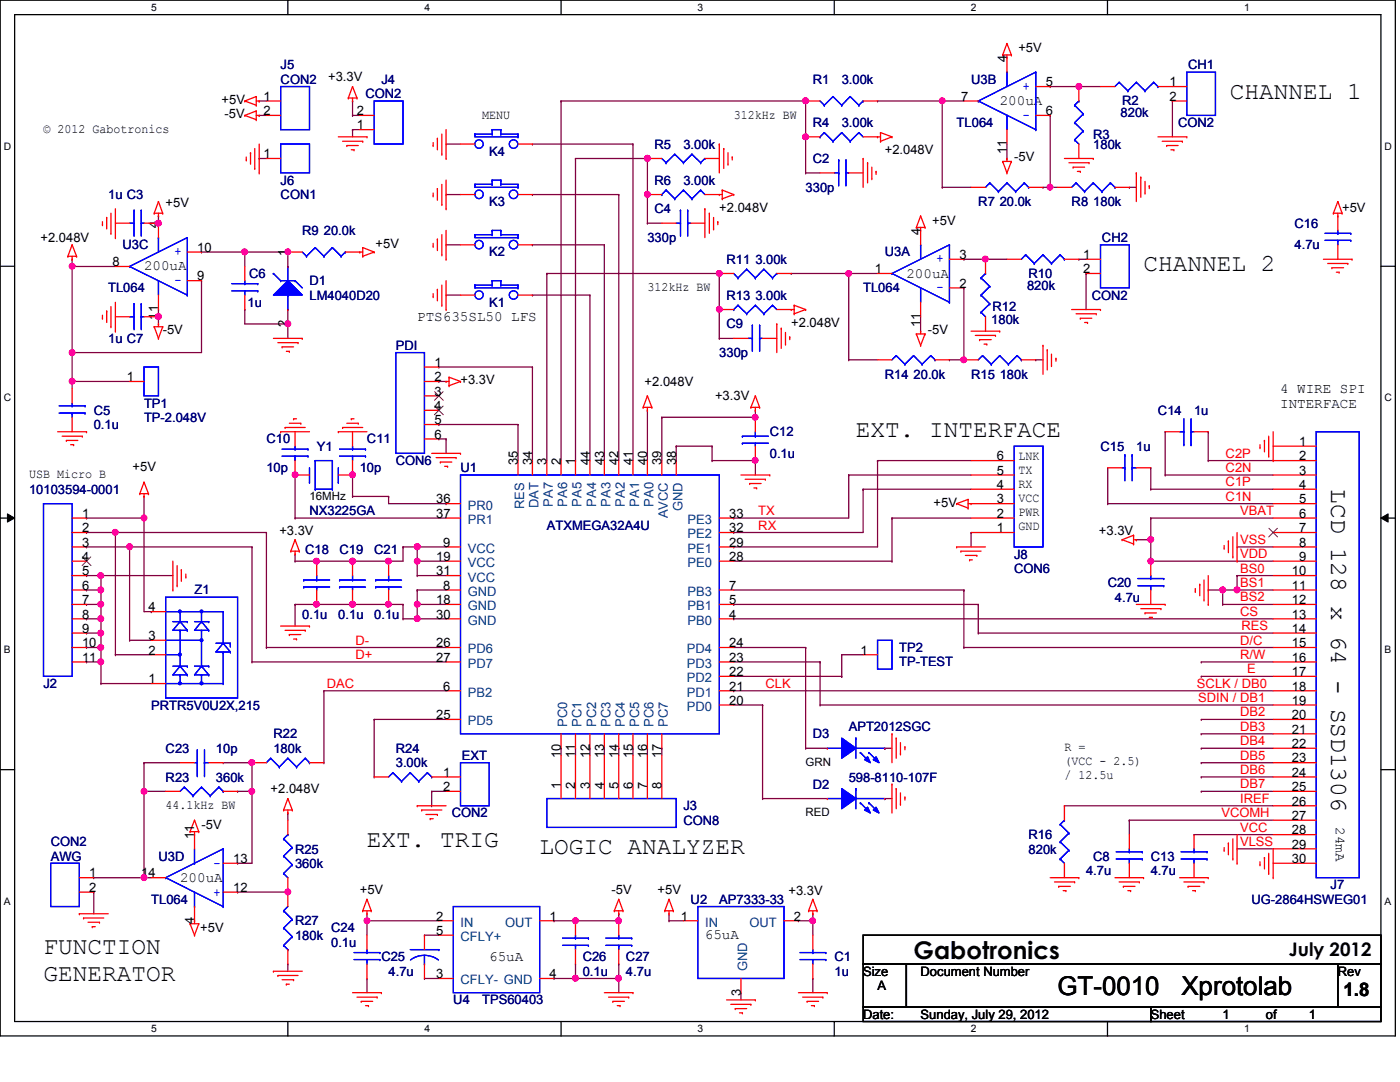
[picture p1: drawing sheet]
<svg xmlns="http://www.w3.org/2000/svg" width="279mm" height="216mm" viewBox="0 0 279 216" stroke-linecap="round" stroke-linejoin="round" font-family="sans-serif">
<defs><g id="words">
<g font-size="5.2">
<text x="211" y="198.5">GT-0010</text>
<text x="235.8" y="198.5">Xprotolab</text>
</g>
<g font-size="4.9">
<text x="245.4" y="19.7">CHANNEL 1</text>
<text x="228.2" y="54.1">CHANNEL 2</text>
<text x="170.8" y="87.1">EXT. INTERFACE</text>
<text x="265.7" y="97.6" transform="rotate(90 265.7 97.6)">LCD 128 x 64 - SSD1306</text>
<text x="73.2" y="169">EXT. TRIG</text>
<text x="107.7" y="170.4">LOGIC ANALYZER</text>
<text x="8.7" y="190.5">FUNCTION</text>
<text x="182.3" y="191.3">Gabotronics</text>
<text x="8.7" y="195.7">GENERATOR</text>
</g>
<g font-size="3.7">
<text x="257.2" y="190.8">July 2012</text>
<text x="268.1" y="198.7">1.8</text>
</g>
<g font-size="2.8">
<text x="199.5" y="21">200uA</text>
<text x="28.7" y="54">200uA</text>
<text x="180.9" y="55.4">200uA</text>
<text x="83.3" y="64">PTS635SL50 LFS</text>
<text x="255.5" y="78.4">4 WIRE SPI</text>
<text x="255.5" y="81.4">INTERFACE</text>
<text x="266.6" y="165.1" transform="rotate(90 266.6 165.1)">24mA</text>
<text x="35.9" y="175.9">200uA</text>
<text x="97.6" y="191.7">65uA</text>
<text x="140.7" y="187.4">65uA</text>
</g>
<g font-size="2.6">
<text x="203.2" y="10.4">+5V</text>
<text x="65.5" y="16.2">+3.3V</text>
<text x="200.9" y="12.4" transform="rotate(-90 200.9 12.4)">4</text>
<text x="208.7" y="17.2">5</text>
<text x="233.4" y="17.2">1</text>
<text x="44.2" y="20.7">+5V</text>
<text x="44.8" y="23.6">-5V</text>
<text x="52.6" y="20.1">1</text>
<text x="52.6" y="23">2</text>
<text x="71.2" y="23">2</text>
<text x="96.2" y="23.7">MENU</text>
<text x="146.4" y="23.7">312kHz BW</text>
<text x="191.8" y="20.1">7</text>
<text x="208.7" y="23">6</text>
<text x="233.4" y="20.1">2</text>
<text x="8.7" y="26.5">© 2012 Gabotronics</text>
<text x="71.2" y="25.8">1</text>
<text x="52.6" y="31.6">1</text>
<text x="176.6" y="30.8">+2.048V</text>
<text x="200.9" y="30.7" transform="rotate(-90 200.9 30.7)">11</text>
<text x="202.4" y="32.2">-5V</text>
<text x="33.1" y="41.4">+5V</text>
<text x="31.6" y="45.4" transform="rotate(-90 31.6 45.4)">4</text>
<text x="143.6" y="42.3">+2.048V</text>
<text x="183.7" y="46.9" transform="rotate(-90 183.7 46.9)">4</text>
<text x="186.1" y="44.9">+5V</text>
<text x="267.8" y="42.3">+5V</text>
<text x="8.1" y="48.3">+2.048V</text>
<text x="22.4" y="53.1">8</text>
<text x="39.4" y="50.2">10</text>
<text x="57.4" y="51.2" transform="rotate(-90 57.4 51.2)">1</text>
<text x="75" y="49.4">+5V</text>
<text x="191.5" y="51.7">3</text>
<text x="216.2" y="51.7">1</text>
<text x="39.4" y="56">9</text>
<text x="129.2" y="58.1">312kHz BW</text>
<text x="174.6" y="54.5">1</text>
<text x="191.5" y="57.4">2</text>
<text x="216.2" y="54.5">2</text>
<text x="31.6" y="63.8" transform="rotate(-90 31.6 63.8)">11</text>
<text x="57.4" y="65.2" transform="rotate(-90 57.4 65.2)">2</text>
<text x="157.9" y="65.2">+2.048V</text>
<text x="183.7" y="65.2" transform="rotate(-90 183.7 65.2)">11</text>
<text x="32.5" y="66.7">-5V</text>
<text x="185.2" y="66.7">-5V</text>
<text x="25.3" y="76.1">1</text>
<text x="86.7" y="73.2">1</text>
<text x="86.7" y="76.1">2</text>
<text x="91.9" y="76.7">+3.3V</text>
<text x="128.7" y="77">+2.048V</text>
<text x="86.7" y="79">3</text>
<text x="86.7" y="81.8">4</text>
<text x="142.7" y="79.9">+3.3V</text>
<text x="86.7" y="84.7">5</text>
<text x="86.7" y="87.5">6</text>
<text x="259.2" y="89">1</text>
<text x="5.8" y="95.4">USB Micro B</text>
<text x="26.5" y="93.9">+5V</text>
<text x="103.3" y="92.8" transform="rotate(-90 103.3 92.8)">35</text>
<text x="106.2" y="92.8" transform="rotate(-90 106.2 92.8)">34</text>
<text x="109.1" y="92.8" transform="rotate(-90 109.1 92.8)">3</text>
<text x="111.9" y="92.8" transform="rotate(-90 111.9 92.8)">2</text>
<text x="114.8" y="92.8" transform="rotate(-90 114.8 92.8)">1</text>
<text x="117.7" y="92.8" transform="rotate(-90 117.7 92.8)">44</text>
<text x="120.6" y="92.8" transform="rotate(-90 120.6 92.8)">43</text>
<text x="123.4" y="92.8" transform="rotate(-90 123.4 92.8)">42</text>
<text x="126.3" y="92.8" transform="rotate(-90 126.3 92.8)">41</text>
<text x="129.2" y="92.8" transform="rotate(-90 129.2 92.8)">40</text>
<text x="132" y="92.8" transform="rotate(-90 132 92.8)">39</text>
<text x="134.9" y="92.8" transform="rotate(-90 134.9 92.8)">38</text>
<text x="199" y="94.7">5</text>
<text x="199" y="91.9">6</text>
<text x="203.2" y="91.7">LNK</text>
<text x="203.2" y="94.5">TX</text>
<text x="259.2" y="91.9">2</text>
<text x="259.2" y="94.7">3</text>
<text x="87" y="100.5">36</text>
<text x="186.3" y="101.1">+5V</text>
<text x="199" y="100.5">3</text>
<text x="199" y="97.6">4</text>
<text x="203.2" y="97.3">RX</text>
<text x="203.2" y="100.1">VCC</text>
<text x="259.2" y="97.6">4</text>
<text x="259.2" y="100.5">5</text>
<text x="16.4" y="103.3">1</text>
<text x="16.4" y="106.2">2</text>
<text x="55.8" y="106.8">+3.3V</text>
<text x="87" y="103.3">37</text>
<text x="145.5" y="106.2">32</text>
<text x="145.5" y="103.3">33</text>
<text x="199" y="106.2">1</text>
<text x="199" y="103.3">2</text>
<text x="203.2" y="102.9">PWR</text>
<text x="203.2" y="105.7">GND</text>
<text x="219.3" y="106.8">+3.3V</text>
<text x="259.2" y="103.3">6</text>
<text x="259.2" y="106.2">7</text>
<text x="16.4" y="109.1">3</text>
<text x="16.4" y="111.9">4</text>
<text x="87" y="111.9">19</text>
<text x="88.5" y="109.1">9</text>
<text x="145.5" y="111.9">28</text>
<text x="145.5" y="109.1">29</text>
<text x="259.2" y="109.1">8</text>
<text x="259.2" y="111.9">9</text>
<text x="16.4" y="114.8">5</text>
<text x="16.4" y="117.7">6</text>
<text x="87" y="114.8">31</text>
<text x="88.5" y="117.7">8</text>
<text x="145.5" y="117.7">7</text>
<text x="257.8" y="114.8">10</text>
<text x="257.8" y="117.7">11</text>
<text x="16.4" y="120.6">7</text>
<text x="16.4" y="123.4">8</text>
<text x="29.6" y="122">4</text>
<text x="87" y="120.6">18</text>
<text x="87" y="123.4">30</text>
<text x="145.5" y="123.4">4</text>
<text x="145.5" y="120.6">5</text>
<text x="257.8" y="120.6">12</text>
<text x="257.8" y="123.4">13</text>
<text x="16.4" y="126.3">9</text>
<text x="16.4" y="129.2">10</text>
<text x="29.6" y="130.6">2</text>
<text x="29.6" y="127.7">3</text>
<text x="87" y="129.2">26</text>
<text x="145.5" y="129.2">24</text>
<text x="171.7" y="130.6">1</text>
<text x="257.8" y="126.3">14</text>
<text x="257.8" y="129.2">15</text>
<text x="16.4" y="132">11</text>
<text x="29.6" y="136.4">1</text>
<text x="87" y="132">27</text>
<text x="88.5" y="137.8">6</text>
<text x="145.5" y="137.8">21</text>
<text x="145.5" y="134.9">22</text>
<text x="145.5" y="132">23</text>
<text x="257.8" y="132">16</text>
<text x="257.8" y="134.9">17</text>
<text x="257.8" y="137.8">18</text>
<text x="87" y="143.5">25</text>
<text x="145.5" y="140.6">20</text>
<text x="257.8" y="140.6">19</text>
<text x="257.8" y="143.5">20</text>
<text x="212.4" y="149.9">R =</text>
<text x="257.8" y="146.4">21</text>
<text x="257.8" y="149.3">22</text>
<text x="88.5" y="155">1</text>
<text x="111.9" y="151.3" transform="rotate(-90 111.9 151.3)">10</text>
<text x="114.8" y="151.3" transform="rotate(-90 114.8 151.3)">11</text>
<text x="117.7" y="151.3" transform="rotate(-90 117.7 151.3)">12</text>
<text x="120.6" y="151.3" transform="rotate(-90 120.6 151.3)">13</text>
<text x="123.4" y="151.3" transform="rotate(-90 123.4 151.3)">14</text>
<text x="126.3" y="151.3" transform="rotate(-90 126.3 151.3)">15</text>
<text x="129.2" y="151.3" transform="rotate(-90 129.2 151.3)">16</text>
<text x="132" y="151.3" transform="rotate(-90 132 151.3)">17</text>
<text x="212.4" y="152.7">(VCC - 2.5)</text>
<text x="212.4" y="155.5">/ 12.5u</text>
<text x="257.8" y="152.1">23</text>
<text x="257.8" y="155">24</text>
<text x="33.1" y="161.4">44.1kHz BW</text>
<text x="54" y="158.2">+2.048V</text>
<text x="88.5" y="157.9">2</text>
<text x="111.9" y="157.4" transform="rotate(-90 111.9 157.4)">1</text>
<text x="114.8" y="157.4" transform="rotate(-90 114.8 157.4)">2</text>
<text x="117.7" y="157.4" transform="rotate(-90 117.7 157.4)">3</text>
<text x="120.6" y="157.4" transform="rotate(-90 120.6 157.4)">4</text>
<text x="123.4" y="157.4" transform="rotate(-90 123.4 157.4)">5</text>
<text x="126.3" y="157.4" transform="rotate(-90 126.3 157.4)">6</text>
<text x="129.2" y="157.4" transform="rotate(-90 129.2 157.4)">7</text>
<text x="132" y="157.4" transform="rotate(-90 132 157.4)">8</text>
<text x="257.8" y="157.9">25</text>
<text x="257.8" y="160.7">26</text>
<text x="38.8" y="167.4" transform="rotate(-90 38.8 167.4)">11</text>
<text x="40.2" y="165.4">-5V</text>
<text x="257.8" y="163.6">27</text>
<text x="257.8" y="166.5">28</text>
<text x="46.5" y="172.2">13</text>
<text x="257.8" y="169.3">29</text>
<text x="257.8" y="172.2">30</text>
<text x="17.8" y="175.1">1</text>
<text x="17.8" y="178">2</text>
<text x="28.2" y="175.1">14</text>
<text x="46.5" y="178">12</text>
<text x="71.8" y="178.3">+5V</text>
<text x="122" y="178.3">-5V</text>
<text x="131.2" y="178.3">+5V</text>
<text x="157.4" y="178.6">+3.3V</text>
<text x="38.8" y="184.3" transform="rotate(-90 38.8 184.3)">4</text>
<text x="87" y="183.7">2</text>
<text x="109.7" y="183.7">1</text>
<text x="135.8" y="183.7">1</text>
<text x="158.5" y="183.7">2</text>
<text x="40" y="186.1">+5V</text>
<text x="87" y="186.6">5</text>
<text x="87" y="195.2">3</text>
<text x="109.7" y="195.2">4</text>
<text x="172.3" y="194.7">Size</text>
<text x="175.1" y="197.6">A</text>
<text x="183.7" y="194.7">Document Number</text>
<text x="267" y="194.7">Rev</text>
<text x="147.8" y="198.7" transform="rotate(-90 147.8 198.7)">3</text>
<text x="172.3" y="203.3">Date:</text>
<text x="183.7" y="203.3">Sunday, July 29, 2012</text>
<text x="229.7" y="203.3">Sheet</text>
<text x="244" y="203.3">1</text>
<text x="252.6" y="203.3">of</text>
<text x="261.2" y="203.3">1</text>
</g>
<g font-size="2.6" fill="#000080">
<text x="56" y="13.8">J5</text>
<text x="56" y="16.7">CON2</text>
<text x="76.1" y="16.7">J4</text>
<text x="162.2" y="16.7">R1</text>
<text x="168" y="16.7">3.00k</text>
<text x="193.8" y="16.7">U3B</text>
<text x="237.1" y="13.8">CH1</text>
<text x="72.9" y="19.6">CON2</text>
<text x="223.6" y="23.3">820k</text>
<text x="223.9" y="21">R2</text>
<text x="130.6" y="29.6">R5</text>
<text x="136.4" y="29.6">3.00k</text>
<text x="162.2" y="25.4">R4</text>
<text x="168" y="25.4">3.00k</text>
<text x="190.9" y="25.4">TL064</text>
<text x="218.2" y="27.6">R3</text>
<text x="218.2" y="29.6">180k</text>
<text x="235.1" y="25.4">CON2</text>
<text x="97.6" y="31.1">K4</text>
<text x="162.2" y="32.5">C2</text>
<text x="21.6" y="39.7">1u C3</text>
<text x="56" y="36.8">J6</text>
<text x="56" y="39.7">CON1</text>
<text x="97.6" y="41.1">K3</text>
<text x="130.6" y="36.8">R6</text>
<text x="136.4" y="36.8">3.00k</text>
<text x="160.8" y="38.3">330p</text>
<text x="195.2" y="41.1">R7 20.0k</text>
<text x="213.9" y="41.1">R8 180k</text>
<text x="60.3" y="46.9">R9 20.0k</text>
<text x="130.6" y="42.5">C4</text>
<text x="258.4" y="45.4">C16</text>
<text x="24.5" y="49.7">U3C</text>
<text x="97.6" y="51.2">K2</text>
<text x="129.2" y="48.3">330p</text>
<text x="145" y="52.6">R11 3.00k</text>
<text x="176.6" y="51.2">U3A</text>
<text x="219.9" y="48.3">CH2</text>
<text x="258.4" y="49.7">4.7u</text>
<text x="21.6" y="58.3">TL064</text>
<text x="49.7" y="55.5">C6</text>
<text x="61.8" y="56.9">D1</text>
<text x="61.8" y="59.8">LM4040D20</text>
<text x="145" y="59.8">R13 3.00k</text>
<text x="172.3" y="58.3">TL064</text>
<text x="205" y="57.8">820k</text>
<text x="205.3" y="55.5">R10</text>
<text x="217.9" y="59.8">CON2</text>
<text x="49.4" y="61.2">1u</text>
<text x="97.6" y="61.2">K1</text>
<text x="145" y="65.5">C9</text>
<text x="197.8" y="64.6">180k</text>
<text x="198.1" y="62.1">R12</text>
<text x="21.6" y="68.4">1u C7</text>
<text x="79" y="69.8">PDI</text>
<text x="143.6" y="71.2">330p</text>
<text x="176.6" y="75.6">R14 20.0k</text>
<text x="193.8" y="75.6">R15 180k</text>
<text x="18.7" y="82.8">C5</text>
<text x="28.7" y="81.3">TP1</text>
<text x="231.1" y="82.8">C14</text>
<text x="238.3" y="82.8">1u</text>
<text x="18.7" y="85.6">0.1u</text>
<text x="28.7" y="84.2">TP-2.048V</text>
<text x="53.2" y="88.5">C10</text>
<text x="63.2" y="89.9">Y1</text>
<text x="73.2" y="88.5">C11</text>
<text x="153.6" y="87">C12</text>
<text x="219.6" y="89.9">C15</text>
<text x="226.8" y="89.9">1u</text>
<text x="53.2" y="94.2">10p</text>
<text x="71.8" y="94.2">10p</text>
<text x="79" y="92.8">CON6</text>
<text x="91.9" y="94.2">U1</text>
<text x="153.6" y="91.4">0.1u</text>
<text x="5.8" y="98.6">10103594-0001</text>
<text x="61.8" y="102.8">NX3225GA</text>
<text x="109.1" y="105.7">ATXMEGA32A4U</text>
<text x="60.9" y="110.6">C18</text>
<text x="67.8" y="110.6">C19</text>
<text x="74.7" y="110.6">C21</text>
<text x="202.4" y="111.5">J8</text>
<text x="38.8" y="118.6">Z1</text>
<text x="202.4" y="114.3">CON6</text>
<text x="221.1" y="117.2">C20</text>
<text x="60.3" y="123.5">0.1u</text>
<text x="67.5" y="123.5">0.1u</text>
<text x="74.7" y="123.5">0.1u</text>
<text x="222.5" y="120.1">4.7u</text>
<text x="179.5" y="130.1">TP2</text>
<text x="8.7" y="137.3">J2</text>
<text x="179.5" y="133">TP-TEST</text>
<text x="30.2" y="141.6">PRTR5V0U2X,215</text>
<text x="54.6" y="147.3">R22</text>
<text x="162.2" y="147.3">D3</text>
<text x="169.4" y="145.9">APT2012SGC</text>
<text x="33.1" y="150.2">C23</text>
<text x="33.1" y="156">R23</text>
<text x="43.1" y="150.2">10p</text>
<text x="43.1" y="156">360k</text>
<text x="54.6" y="150.2">180k</text>
<text x="79" y="150.2">R24</text>
<text x="79" y="153.1">3.00k</text>
<text x="92.2" y="151.6">EXT</text>
<text x="169.4" y="156">598-8110-107F</text>
<text x="136.4" y="161.7">J3</text>
<text x="162.2" y="157.4">D2</text>
<text x="90.2" y="163.1">CON2</text>
<text x="136.4" y="164.5">CON8</text>
<text x="205.3" y="167.4">R16</text>
<text x="10.1" y="171.7">AWG</text>
<text x="10.1" y="168.9">CON2</text>
<text x="31.6" y="171.7">U3D</text>
<text x="58.9" y="170.3">R25</text>
<text x="58.9" y="173.1">360k</text>
<text x="205.3" y="170.3">820k</text>
<text x="218.2" y="171.7">C8</text>
<text x="229.7" y="171.7">C13</text>
<text x="216.7" y="174.6">4.7u</text>
<text x="229.7" y="174.6">4.7u</text>
<text x="265.6" y="177.5">J7</text>
<text x="30.2" y="180.3">TL064</text>
<text x="58.9" y="184.7">R27</text>
<text x="137.8" y="180.3">U2</text>
<text x="143.6" y="180.3">AP7333-33</text>
<text x="249.8" y="180.3">UG-2864HSWEG01</text>
<text x="58.9" y="187.5">180k</text>
<text x="66.1" y="186.1">C24</text>
<text x="66.1" y="188.9">0.1u</text>
<text x="76.1" y="191.8">C25</text>
<text x="116.3" y="191.8">C26</text>
<text x="124.9" y="191.8">C27</text>
<text x="166.5" y="191.8">C1</text>
<text x="77.6" y="194.7">4.7u</text>
<text x="116.3" y="194.7">0.1u</text>
<text x="124.9" y="194.7">4.7u</text>
<text x="166.5" y="194.7">1u</text>
<text x="90.5" y="200.4">U4</text>
<text x="96.2" y="200.4">TPS60403</text>
</g>
<g font-size="2.6" fill="#00f">
<text x="204.1" y="17.9">+</text>
<text x="204.1" y="23.7">-</text>
<text x="34.8" y="50.9">+</text>
<text x="186.9" y="52.4">+</text>
<text x="34.8" y="56.6">-</text>
<text x="186.9" y="58.1">-</text>
<text x="44" y="171.5" transform="rotate(180 44 171.5)">-</text>
<text x="44" y="177.3" transform="rotate(180 44 177.3)">+</text>
</g>
<g font-size="2.6" fill="#f00">
<text x="244.6" y="91.3">C2P</text>
<text x="244.6" y="94.2">C2N</text>
<text x="244.6" y="99.9">C1N</text>
<text x="244.6" y="97">C1P</text>
<text x="151.3" y="105.7">RX</text>
<text x="151.3" y="102.8">TX</text>
<text x="247.5" y="102.8">VBAT</text>
<text x="247.5" y="108.5">VSS</text>
<text x="247.5" y="111.4">VDD</text>
<text x="247.5" y="114.3">BS0</text>
<text x="247.5" y="117.1">BS1</text>
<text x="247.5" y="122.9">CS</text>
<text x="247.5" y="120">BS2</text>
<text x="247.8" y="125.7">RES</text>
<text x="71" y="128.6">D-</text>
<text x="71" y="131.5">D+</text>
<text x="247.5" y="128.6">D/C</text>
<text x="247.5" y="131.5">R/W</text>
<text x="65.2" y="137.2">DAC</text>
<text x="152.8" y="137.2">CLK</text>
<text x="238.9" y="137.2">SCLK / DB0</text>
<text x="248.9" y="134.4">E</text>
<text x="239.1" y="140.1">SDIN / DB1</text>
<text x="247.5" y="143">DB2</text>
<text x="247.5" y="145.8">DB3</text>
<text x="247.5" y="148.7">DB4</text>
<text x="247.5" y="151.6">DB5</text>
<text x="247.5" y="154.4">DB6</text>
<text x="247.5" y="157.3">DB7</text>
<text x="247.5" y="160.2">IREF</text>
<text x="243.8" y="163.1">VCOMH</text>
<text x="247.5" y="165.9">VCC</text>
<text x="247.5" y="168.8">VLSS</text>
</g>
<g font-size="2.6" fill="#004080">
<text x="93.3" y="101.7">PR0</text>
<text x="104.6" y="101.6" transform="rotate(-90 104.6 101.6)">RES</text>
<text x="107.5" y="101.4" transform="rotate(-90 107.5 101.4)">DAT</text>
<text x="110.4" y="101.1" transform="rotate(-90 110.4 101.1)">PA7</text>
<text x="113.2" y="101.1" transform="rotate(-90 113.2 101.1)">PA6</text>
<text x="116.1" y="101.1" transform="rotate(-90 116.1 101.1)">PA5</text>
<text x="119" y="101.1" transform="rotate(-90 119 101.1)">PA4</text>
<text x="121.8" y="101.1" transform="rotate(-90 121.8 101.1)">PA3</text>
<text x="124.7" y="101.1" transform="rotate(-90 124.7 101.1)">PA2</text>
<text x="127.6" y="101.1" transform="rotate(-90 127.6 101.1)">PA1</text>
<text x="130.4" y="101.1" transform="rotate(-90 130.4 101.1)">PA0</text>
<text x="136.2" y="102" transform="rotate(-90 136.2 102)">GND</text>
<text x="93.3" y="104.6">PR1</text>
<text x="133.3" y="103.4" transform="rotate(-90 133.3 103.4)">AVCC</text>
<text x="137.2" y="107.4">PE2</text>
<text x="137.2" y="104.6">PE3</text>
<text x="93.3" y="110.3">VCC</text>
<text x="93.3" y="113.2">VCC</text>
<text x="137.2" y="113.2">PE0</text>
<text x="137.2" y="110.3">PE1</text>
<text x="93.3" y="118.9">GND</text>
<text x="93.3" y="116">VCC</text>
<text x="137.2" y="118.9">PB3</text>
<text x="93.3" y="121.8">GND</text>
<text x="93.3" y="124.7">GND</text>
<text x="137.2" y="124.7">PB0</text>
<text x="137.2" y="121.8">PB1</text>
<text x="93.3" y="130.4">PD6</text>
<text x="137.1" y="130.4">PD4</text>
<text x="93.3" y="133.3">PD7</text>
<text x="137.1" y="136.1">PD2</text>
<text x="137.1" y="133.3">PD3</text>
<text x="93.3" y="139">PB2</text>
<text x="137.1" y="141.9">PD0</text>
<text x="137.1" y="139">PD1</text>
<text x="93.3" y="144.7">PD5</text>
<text x="113.2" y="145" transform="rotate(-90 113.2 145)">PC0</text>
<text x="116.1" y="145" transform="rotate(-90 116.1 145)">PC1</text>
<text x="119" y="145" transform="rotate(-90 119 145)">PC2</text>
<text x="121.8" y="145" transform="rotate(-90 121.8 145)">PC3</text>
<text x="124.7" y="145" transform="rotate(-90 124.7 145)">PC4</text>
<text x="127.6" y="145" transform="rotate(-90 127.6 145)">PC5</text>
<text x="130.4" y="145" transform="rotate(-90 130.4 145)">PC6</text>
<text x="133.3" y="145" transform="rotate(-90 133.3 145)">PC7</text>
<text x="91.9" y="184.9">IN</text>
<text x="100.8" y="184.9">OUT</text>
<text x="140.7" y="184.9">IN</text>
<text x="149.6" y="184.9">OUT</text>
<text x="91.9" y="187.8">CFLY+</text>
<text x="91.9" y="196.4">CFLY- GND</text>
<text x="149.1" y="193.8" transform="rotate(-90 149.1 193.8)">GND</text>
</g>
<g font-size="2.3">
<text x="61.8" y="99.7">16MHz</text>
<text x="160.8" y="152.8">GRN</text>
<text x="160.8" y="162.9">RED</text>
</g>
<g font-size="2">
<text x="30.2" y="2.2">5</text>
<text x="84.7" y="2.2">4</text>
<text x="139.2" y="2.2">3</text>
<text x="193.8" y="2.2">2</text>
<text x="248.3" y="2.2">1</text>
<text x=".8" y="29.8">D</text>
<text x="276.3" y="29.8">D</text>
<text x=".8" y="80.1">C</text>
<text x="276.3" y="80.1">C</text>
<text x=".8" y="130.3">B</text>
<text x="276.3" y="130.3">B</text>
<text x=".8" y="180.5">A</text>
<text x="276.3" y="180.5">A</text>
<text x="30.2" y="206">5</text>
<text x="84.7" y="206">4</text>
<text x="139.2" y="206">3</text>
<text x="193.8" y="206">2</text>
<text x="248.3" y="206">1</text>
</g>
</g></defs>
<path d="M0 0h278.5v206.7h-278.5zM2.9 2.9h272.7v200.9h-272.7z" fill="none" stroke="#000" stroke-width=".25"/>
<g fill="#fff">
<path d="M30.2 .3h1.1v2.3h-1.1z"/>
<path d="M30.2 204.1h1.1v2.3h-1.1z"/>
</g>
<path d="M57.4 0v2.9M57.4 203.8v2.9" fill="none" stroke="#000" stroke-width=".25"/>
<g fill="#fff">
<path d="M84.7 .3h1.1v2.3h-1.1z"/>
<path d="M84.7 204.1h1.1v2.3h-1.1z"/>
</g>
<path d="M112 0v2.9M112 203.8v2.9" fill="none" stroke="#000" stroke-width=".25"/>
<g fill="#fff">
<path d="M139.2 .3h1.1v2.3h-1.1z"/>
<path d="M139.2 204.1h1.1v2.3h-1.1z"/>
</g>
<path d="M166.5 0v2.9M166.5 203.8v2.9" fill="none" stroke="#000" stroke-width=".25"/>
<g fill="#fff">
<path d="M193.8 .3h1.1v2.3h-1.1z"/>
<path d="M193.8 204.1h1.1v2.3h-1.1z"/>
</g>
<path d="M221 0v2.9M221 203.8v2.9" fill="none" stroke="#000" stroke-width=".25"/>
<g fill="#fff">
<path d="M248.3 .3h1.1v2.3h-1.1z"/>
<path d="M248.3 204.1h1.1v2.3h-1.1z"/>
<path d="M.8 28h1.4v2.3h-1.4z"/>
<path d="M276.3 28h1.4v2.3h-1.4z"/>
<path d="M.8 78.2h1.4v2.3h-1.4z"/>
<path d="M276.3 78.2h1.4v2.3h-1.4z"/>
</g>
<path d="M0 53.1h2.9M275.6 53.1h2.9" fill="none" stroke="#000" stroke-width=".25"/>
<g fill="#fff">
<path d="M.8 128.5h1.3v2.2h-1.3z"/>
<path d="M276.3 128.5h1.3v2.2h-1.3z"/>
</g>
<path d="M0 103.4h2.9M275.6 103.4h2.9" fill="none" stroke="#000" stroke-width=".25"/>
<path d="M1.5 102.5l1.4 .9-1.4 .8zM275.6 103.4l1.4-.9v1.7z" fill="#000"/>
<path d="M1.5 102.5l1.4 .9-1.4 .8zM275.6 103.4l1.4-.9v1.7z" fill="none" stroke="#000" stroke-width=".2"/>
<g fill="#fff">
<path d="M.8 178.7h1.3v2.2h-1.3z"/>
<path d="M276.3 178.7h1.3v2.2h-1.3z"/>
</g>
<path d="M0 153.6h2.9M275.6 153.6h2.9" fill="none" stroke="#000" stroke-width=".25"/>
<g fill="none" stroke="#800040" stroke-width=".25">
<path d="M48.9 64.6h8.5M57.4 64.6h.1M172.3 97.6h.1M172.3 97.6h21.5M175.1 91.9h.1M175.1 91.9v17.2M28.7 103.4h.1M28.7 103.4v18.6M244 117.7h.1M244 117.7v2.9M20.2 136.4h.1M20.2 136.4h10"/>
<path d="M146.4 135h21.6M168 135h.1M168 130.6h.1M168 130.6h4.3M152.2 159.3h.1M152.2 159.3h12.9M162.2 195.2h.1M162.2 182.3h.1M162.2 182.3v1.4M162.2 195.2v2.9"/>
</g>
<circle cx="28.7" cy="103.4" r=".56" fill="#f0f"/>
<circle cx="28.7" cy="103.4" r=".56" fill="none" stroke="#f0f" stroke-width=".25"/>
<g fill="none" stroke="#800040" stroke-width=".25">
<path d="M31.6 64.6h.1M31.6 63.2v1.4M169.4 94.8h.1M169.4 94.8h24.4M17.3 109.1h.1M17.3 109.1h8.6M25.9 109.1h.1M25.9 109.1v18.7M20.2 132.1h.1M20.2 132.1v4.3M25.9 127.8h.1M25.9 127.8h4.3"/>
<path d="M74.7 143.6h.1M74.7 155h.1M74.7 143.6h14.3M74.7 143.6v11.4"/>
</g>
<circle cx="20.1" cy="132.1" r=".56" fill="#f0f"/>
<circle cx="20.1" cy="132.1" r=".56" fill="none" stroke="#f0f" stroke-width=".25"/>
<path d="M23 106.3h.1M23 106.3v24.3M23 130.6h.1M23 130.6h7.2" fill="none" stroke="#800040" stroke-width=".25"/>
<circle cx="23" cy="106.2" r=".56" fill="#f0f"/>
<circle cx="23" cy="106.2" r=".56" fill="none" stroke="#f0f" stroke-width=".25"/>
<g fill="none" stroke="#800040" stroke-width=".25">
<path d="M17.3 106.3h.1M17.3 103.4h.1M17.3 114.9h.1M17.3 117.7h.1M17.3 106.3h5.7M17.3 103.4h11.4M17.3 114.9h2.9M20.2 114.9h.1M20.2 114.9v2.8h-2.9M146.4 117.7h46M178 103.4h.1M178 103.4h15.8"/>
<path d="M178 103.4v8.6M192.4 117.7h.1M192.4 117.7v11.5M20.2 123.5h.1M20.2 123.5v2.8M28.7 122h1.5M30.2 122h.1M146.4 120.6h.1M146.4 137.8h.1M146.4 132.1h17.3M146.4 120.6h48.8M146.4 137.8h107.7"/>
<path d="M163.7 132.1h.1M163.7 132.1v8.6M195.2 120.6h.1M195.2 120.6v5.7M73.2 183.7h.1M73.2 182.3v1.4M110.6 195.2h.1M110.6 195.2h4.3"/>
</g>
<circle cx="20.1" cy="114.8" r=".56" fill="#f0f"/>
<circle cx="20.1" cy="114.8" r=".56" fill="none" stroke="#f0f" stroke-width=".25"/>
<path d="M20.2 117.7h.1M20.2 117.7v2.9h-2.9M17.3 120.6h.1" fill="none" stroke="#800040" stroke-width=".25"/>
<circle cx="20.1" cy="117.7" r=".56" fill="#f0f"/>
<circle cx="20.1" cy="117.7" r=".56" fill="none" stroke="#f0f" stroke-width=".25"/>
<path d="M20.2 120.6h.1M20.2 120.6v2.9" fill="none" stroke="#800040" stroke-width=".25"/>
<circle cx="20.1" cy="123.4" r=".56" fill="#f0f"/>
<circle cx="20.1" cy="123.4" r=".56" fill="none" stroke="#f0f" stroke-width=".25"/>
<circle cx="20.1" cy="120.6" r=".56" fill="#f0f"/>
<circle cx="20.1" cy="120.6" r=".56" fill="none" stroke="#f0f" stroke-width=".25"/>
<path d="M25.9 109.1h.1M25.9 109.1h24.4M17.3 123.5h.1M17.3 123.5h2.9M146.4 129.2h14.4M160.8 129.2h.1M160.8 129.2v20.1" fill="none" stroke="#800040" stroke-width=".25"/>
<circle cx="25.9" cy="109.1" r=".56" fill="#f0f"/>
<circle cx="25.9" cy="109.1" r=".56" fill="none" stroke="#f0f" stroke-width=".25"/>
<path d="M17.3 126.3h.1M17.3 126.3h2.9M20.2 126.3h.1M20.2 126.3v2.9" fill="none" stroke="#800040" stroke-width=".25"/>
<circle cx="20.1" cy="126.3" r=".56" fill="#f0f"/>
<circle cx="20.1" cy="126.3" r=".56" fill="none" stroke="#f0f" stroke-width=".25"/>
<path d="M17.3 129.2h.1M17.3 129.2h2.9" fill="none" stroke="#800040" stroke-width=".25"/>
<circle cx="20.1" cy="129.2" r=".56" fill="#f0f"/>
<circle cx="20.1" cy="129.2" r=".56" fill="none" stroke="#f0f" stroke-width=".25"/>
<g fill="none" stroke="#800040" stroke-width=".25">
<path d="M14.4 53.2h.1M14.4 53.2v17.2M14.4 76.1h.1M14.4 76.1h11.5M172.3 97.6h.1M172.3 97.6v8.7h-25.9M20.2 114.9h.1M20.2 114.9h14.3M23 106.3h.1M23 106.3h30.2M146.4 106.3h.1M241.1 117.7h.1"/>
<path d="M241.1 117.7h2.9M176.6 149.3h.1M176.6 149.3h1.4"/>
</g>
<circle cx="14.4" cy="76.1" r=".56" fill="#f0f"/>
<circle cx="14.4" cy="76.1" r=".56" fill="none" stroke="#f0f" stroke-width=".25"/>
<path d="M14.4 70.4h.1M14.4 70.4v5.7" fill="none" stroke="#800040" stroke-width=".25"/>
<circle cx="14.4" cy="70.4" r=".56" fill="#f0f"/>
<circle cx="14.4" cy="70.4" r=".56" fill="none" stroke="#f0f" stroke-width=".25"/>
<g fill="none" stroke="#800040" stroke-width=".25">
<path d="M28.7 99.1h.1M28.7 99.1v4.3M169.4 94.8h.1M169.4 94.8v8.6h-23M175.1 91.9h.1M175.1 91.9h18.7M146.4 103.4h.1M146.4 123.5h.1M146.4 123.5h107.7M168 135h.1M168 130.6v4.4M146.4 140.7h5.8"/>
<path d="M152.2 140.7h.1M152.2 140.7v18.6M160.8 149.3h.1M160.8 149.3h4.3M73.2 183.7h.1M73.2 183.7v2.9M73.2 183.7h14.4"/>
</g>
<circle cx="73.2" cy="183.7" r=".56" fill="#f0f"/>
<circle cx="73.2" cy="183.7" r=".56" fill="none" stroke="#f0f" stroke-width=".25"/>
<path d="M192.4 57.4h.1M192.4 57.4v14.4h-2.9M189.5 71.8h.1M146.4 109.1h.1M146.4 109.1h28.7M239.7 157.9h.1M239.7 157.9h14.4" fill="none" stroke="#800040" stroke-width=".25"/>
<circle cx="192.3" cy="71.8" r=".56" fill="#f0f"/>
<circle cx="192.3" cy="71.8" r=".56" fill="none" stroke="#f0f" stroke-width=".25"/>
<path d="M215.3 51.7h.1M215.3 51.7h1.4M87.6 73.2h.1M87.6 73.2h18.7M106.3 73.2h.1M106.3 73.2v18.7M206.7 71.8h.1M206.7 71.8h1.5M87.6 84.7h.1M87.6 84.7h15.8M63.2 112h.1M63.2 112h7.2" fill="none" stroke="#800040" stroke-width=".25"/>
<circle cx="70.4" cy="112" r=".56" fill="#f0f"/>
<circle cx="70.4" cy="112" r=".56" fill="none" stroke="#f0f" stroke-width=".25"/>
<circle cx="63.2" cy="112" r=".56" fill="#f0f"/>
<circle cx="63.2" cy="112" r=".56" fill="none" stroke="#f0f" stroke-width=".25"/>
<path d="M70.4 112h.1M70.4 112h7.2" fill="none" stroke="#800040" stroke-width=".25"/>
<circle cx="77.5" cy="112" r=".56" fill="#f0f"/>
<circle cx="77.5" cy="112" r=".56" fill="none" stroke="#f0f" stroke-width=".25"/>
<circle cx="70.4" cy="112" r=".56" fill="#f0f"/>
<circle cx="70.4" cy="112" r=".56" fill="none" stroke="#f0f" stroke-width=".25"/>
<path d="M63.2 120.6h.1M63.2 120.6h7.2" fill="none" stroke="#800040" stroke-width=".25"/>
<circle cx="70.4" cy="120.6" r=".56" fill="#f0f"/>
<circle cx="70.4" cy="120.6" r=".56" fill="none" stroke="#f0f" stroke-width=".25"/>
<circle cx="63.2" cy="120.6" r=".56" fill="#f0f"/>
<circle cx="63.2" cy="120.6" r=".56" fill="none" stroke="#f0f" stroke-width=".25"/>
<path d="M70.4 120.6h.1M70.4 120.6h7.2" fill="none" stroke="#800040" stroke-width=".25"/>
<circle cx="77.5" cy="120.6" r=".56" fill="#f0f"/>
<circle cx="77.5" cy="120.6" r=".56" fill="none" stroke="#f0f" stroke-width=".25"/>
<circle cx="70.4" cy="120.6" r=".56" fill="#f0f"/>
<circle cx="70.4" cy="120.6" r=".56" fill="none" stroke="#f0f" stroke-width=".25"/>
<path d="M40.2 56h.1M40.2 56v14.4h-25.8M14.4 70.4h.1M150.7 81.9h.1M150.7 81.9v1.4M58.9 110.6h.1M58.9 110.6v1.4" fill="none" stroke="#800040" stroke-width=".25"/>
<circle cx="150.7" cy="83.3" r=".56" fill="#f0f"/>
<circle cx="150.7" cy="83.3" r=".56" fill="none" stroke="#f0f" stroke-width=".25"/>
<path d="M14.4 51.7h.1M14.4 51.7v1.5M132.1 83.3h.1M132.1 83.3h18.6" fill="none" stroke="#800040" stroke-width=".25"/>
<circle cx="14.4" cy="53.1" r=".56" fill="#f0f"/>
<circle cx="14.4" cy="53.1" r=".56" fill="none" stroke="#f0f" stroke-width=".25"/>
<path d="M132.1 83.3h.1M132.1 83.3v8.6M80.4 109.1h.1M80.4 109.1h2.9" fill="none" stroke="#800040" stroke-width=".25"/>
<circle cx="83.3" cy="109.1" r=".56" fill="#f0f"/>
<circle cx="83.3" cy="109.1" r=".56" fill="none" stroke="#f0f" stroke-width=".25"/>
<path d="M83.3 120.6h.1M83.3 120.6v2.9" fill="none" stroke="#800040" stroke-width=".25"/>
<circle cx="83.3" cy="123.4" r=".56" fill="#f0f"/>
<circle cx="83.3" cy="123.4" r=".56" fill="none" stroke="#f0f" stroke-width=".25"/>
<circle cx="83.3" cy="120.6" r=".56" fill="#f0f"/>
<circle cx="83.3" cy="120.6" r=".56" fill="none" stroke="#f0f" stroke-width=".25"/>
<path d="M57.4 64.6h.1M57.4 64.6v2.9M58.9 112h.1M58.9 112h4.3M77.6 120.6h.1M77.6 120.6h2.8M80.4 120.6h.1M80.4 123.5h.1M80.4 120.6v2.9M80.4 123.5h2.9" fill="none" stroke="#800040" stroke-width=".25"/>
<circle cx="57.4" cy="64.6" r=".56" fill="#f0f"/>
<circle cx="57.4" cy="64.6" r=".56" fill="none" stroke="#f0f" stroke-width=".25"/>
<path d="M57.4 50.3h.1M57.4 50.3v2.9M57.4 61.8h.1M57.4 61.8v2.8" fill="none" stroke="#800040" stroke-width=".25"/>
<circle cx="57.4" cy="50.2" r=".56" fill="#f0f"/>
<circle cx="57.4" cy="50.2" r=".56" fill="none" stroke="#f0f" stroke-width=".25"/>
<path d="M48.9 50.3h.1M48.9 50.3v2.9" fill="none" stroke="#800040" stroke-width=".25"/>
<circle cx="48.8" cy="50.2" r=".56" fill="#f0f"/>
<circle cx="48.8" cy="50.2" r=".56" fill="none" stroke="#f0f" stroke-width=".25"/>
<path d="M40.2 50.3h.1M40.2 50.3h8.7M48.9 61.8h.1M48.9 61.8v2.8M150.7 91.9h.1M150.7 91.9v2.9" fill="none" stroke="#800040" stroke-width=".25"/>
<circle cx="150.7" cy="91.9" r=".56" fill="#f0f"/>
<circle cx="150.7" cy="91.9" r=".56" fill="none" stroke="#f0f" stroke-width=".25"/>
<path d="M14.4 53.2h.1M14.4 53.2h8.6M31.6 61.8h.1M31.6 61.8v1.4M87.6 87.6h.1M87.6 87.6h1.4M89 87.6h.1M89 87.6v2.9M77.6 112h.1M80.4 109.1h.1M80.4 109.1v2.9h-2.8" fill="none" stroke="#800040" stroke-width=".25"/>
<circle cx="31.6" cy="63.2" r=".56" fill="#f0f"/>
<circle cx="31.6" cy="63.2" r=".56" fill="none" stroke="#f0f" stroke-width=".25"/>
<path d="M31.6 43.1h.1M31.6 43.1v1.4" fill="none" stroke="#800040" stroke-width=".25"/>
<circle cx="31.6" cy="44.5" r=".56" fill="#f0f"/>
<circle cx="31.6" cy="44.5" r=".56" fill="none" stroke="#f0f" stroke-width=".25"/>
<g fill="none" stroke="#800040" stroke-width=".25">
<path d="M51.7 20.2h.1M51.7 23h.1M51.7 23h1.5M51.7 20.2h1.5M70.4 25.9h.1M70.4 20.2h.1M70.4 23h.1M70.4 20.2v2.8M70.4 25.9v1.4M70.4 25.9h1.4M70.4 23h1.4M196.7 51.7h.1"/>
<path d="M196.7 51.7h4.3M84.7 195.2h.1M84.7 186.6h.1M84.7 195.2h2.9M84.7 186.6h2.9M133.5 182.3h.1M133.5 182.3v1.4M162.2 183.7h.1M162.2 183.7v2.9"/>
</g>
<circle cx="196.6" cy="51.7" r=".56" fill="#f0f"/>
<circle cx="196.6" cy="51.7" r=".56" fill="none" stroke="#f0f" stroke-width=".25"/>
<path d="M169.4 54.6h.1M169.4 54.6v17.2M129.2 81.9h.1M129.2 81.9v10" fill="none" stroke="#800040" stroke-width=".25"/>
<circle cx="169.4" cy="54.6" r=".56" fill="#f0f"/>
<circle cx="169.4" cy="54.6" r=".56" fill="none" stroke="#f0f" stroke-width=".25"/>
<path d="M143.6 54.6h.1M143.6 54.6v7.2" fill="none" stroke="#800040" stroke-width=".25"/>
<circle cx="143.5" cy="61.7" r=".56" fill="#f0f"/>
<circle cx="143.5" cy="61.7" r=".56" fill="none" stroke="#f0f" stroke-width=".25"/>
<circle cx="143.5" cy="54.6" r=".56" fill="#f0f"/>
<circle cx="143.5" cy="54.6" r=".56" fill="none" stroke="#f0f" stroke-width=".25"/>
<path d="M87.6 76.1h.1M87.6 76.1h1.4M83.3 112h.1M83.3 112v2.9" fill="none" stroke="#800040" stroke-width=".25"/>
<circle cx="83.3" cy="112" r=".56" fill="#f0f"/>
<circle cx="83.3" cy="112" r=".56" fill="none" stroke="#f0f" stroke-width=".25"/>
<path d="M215.3 17.3h.1M215.3 17.3h4.3M112 20.2h.1M112 20.2v71.7M225.4 37.4h.1M225.4 37.4h1.4M109.1 54.6h.1M109.1 54.6v37.3M58.9 120.6h.1M58.9 120.6v4.3M58.9 120.6h4.3" fill="none" stroke="#800040" stroke-width=".25"/>
<circle cx="215.3" cy="17.2" r=".56" fill="#f0f"/>
<circle cx="215.3" cy="17.2" r=".56" fill="none" stroke="#f0f" stroke-width=".25"/>
<path d="M209.6 37.4h.1M209.6 23h.1M209.6 37.4h1.4M209.6 23v14.4" fill="none" stroke="#800040" stroke-width=".25"/>
<circle cx="209.5" cy="37.3" r=".56" fill="#f0f"/>
<circle cx="209.5" cy="37.3" r=".56" fill="none" stroke="#f0f" stroke-width=".25"/>
<path d="M188 20.2h.1M188 20.2v17.2" fill="none" stroke="#800040" stroke-width=".25"/>
<circle cx="188" cy="20.1" r=".56" fill="#f0f"/>
<circle cx="188" cy="20.1" r=".56" fill="none" stroke="#f0f" stroke-width=".25"/>
<g fill="none" stroke="#800040" stroke-width=".25">
<path d="M175.1 20.2h.1M175.1 20.2h12.9M188 37.4h.1M188 37.4h5.8M234 20.2h.1M234 20.2v7.1M157.9 54.6h.1M157.9 54.6h11.5M216.7 54.6h.1M216.7 54.6v7.2M143.6 61.8h.1M143.6 61.8v5.7"/>
<path d="M169.4 71.8h.1M169.4 71.8h5.7M83.3 109.1h.1M83.3 112h.1M83.3 109.1h5.7M83.3 112h5.7M83.3 109.1v2.9"/>
</g>
<circle cx="83.3" cy="109.1" r=".56" fill="#f0f"/>
<circle cx="83.3" cy="109.1" r=".56" fill="none" stroke="#f0f" stroke-width=".25"/>
<g fill="none" stroke="#800040" stroke-width=".25">
<path d="M160.8 34.5h.1M160.8 27.3h.1M160.8 34.5h2.9M160.8 27.3v7.2M143.6 67.5h.1M143.6 67.5h2.8M103.4 84.7h.1M103.4 84.7v7.2M83.3 114.9h.1M83.3 117.7h.1M83.3 114.9h5.7M83.3 117.7h5.7"/>
<path d="M83.3 117.7v2.9M83.3 120.6h.1M83.3 123.5h.1M83.3 120.6h5.7M83.3 123.5h5.7"/>
</g>
<circle cx="160.8" cy="27.3" r=".56" fill="#f0f"/>
<circle cx="160.8" cy="27.3" r=".56" fill="none" stroke="#f0f" stroke-width=".25"/>
<path d="M114.9 195.2h.1M114.9 195.2h8.6" fill="none" stroke="#800040" stroke-width=".25"/>
<circle cx="123.4" cy="195.2" r=".56" fill="#f0f"/>
<circle cx="123.4" cy="195.2" r=".56" fill="none" stroke="#f0f" stroke-width=".25"/>
<path d="M114.9 192.4h.1M114.9 192.4v2.8M123.5 195.2h.1M123.5 192.4h.1M123.5 192.4v5.7" fill="none" stroke="#800040" stroke-width=".25"/>
<circle cx="114.8" cy="195.2" r=".56" fill="#f0f"/>
<circle cx="114.8" cy="195.2" r=".56" fill="none" stroke="#f0f" stroke-width=".25"/>
<path d="M114.9 183.7h.1M114.9 183.7h8.6" fill="none" stroke="#800040" stroke-width=".25"/>
<circle cx="123.4" cy="183.7" r=".56" fill="#f0f"/>
<circle cx="123.4" cy="183.7" r=".56" fill="none" stroke="#f0f" stroke-width=".25"/>
<circle cx="114.8" cy="183.7" r=".56" fill="#f0f"/>
<circle cx="114.8" cy="183.7" r=".56" fill="none" stroke="#f0f" stroke-width=".25"/>
<path d="M50.3 157.9h.1M50.3 157.9v14.4h-2.9M47.4 172.3h.1M123.5 182.3h.1M123.5 182.3v1.4" fill="none" stroke="#800040" stroke-width=".25"/>
<circle cx="50.2" cy="157.9" r=".56" fill="#f0f"/>
<circle cx="50.2" cy="157.9" r=".56" fill="none" stroke="#f0f" stroke-width=".25"/>
<path d="M47.4 178h.1M47.4 178h10" fill="none" stroke="#800040" stroke-width=".25"/>
<circle cx="57.4" cy="178" r=".56" fill="#f0f"/>
<circle cx="57.4" cy="178" r=".56" fill="none" stroke="#f0f" stroke-width=".25"/>
<g fill="none" stroke="#800040" stroke-width=".25">
<path d="M28.7 157.9h.1M28.7 152.2h.1M28.7 157.9h4.4M28.7 152.2v5.7M44.5 152.2h.1M44.5 152.2h5.8M47.4 157.9h.1M47.4 157.9h2.9M176.6 159.3h.1M176.6 159.3h1.4M18.7 178h.1M18.7 178v4.3"/>
<path d="M57.4 162.2h.1M57.4 162.2v1.5"/>
</g>
<circle cx="50.2" cy="152.1" r=".56" fill="#f0f"/>
<circle cx="50.2" cy="152.1" r=".56" fill="none" stroke="#f0f" stroke-width=".25"/>
<g fill="none" stroke="#800040" stroke-width=".25">
<path d="M64.6 137.8h.1M64.6 137.8h24.4M64.6 137.8v14.4M28.7 152.2h.1M28.7 157.9h.1M28.7 152.2h7.2M28.7 157.9v17.2M50.3 152.2h.1M50.3 152.2v5.7M64.6 152.2h.1M18.7 175.1h.1M18.7 175.1h11.5"/>
<path d="M28.7 175.1h.1M110.6 183.7h.1M110.6 183.7h4.3"/>
</g>
<circle cx="28.7" cy="175.1" r=".56" fill="#f0f"/>
<circle cx="28.7" cy="175.1" r=".56" fill="none" stroke="#f0f" stroke-width=".25"/>
<circle cx="28.7" cy="157.9" r=".56" fill="#f0f"/>
<circle cx="28.7" cy="157.9" r=".56" fill="none" stroke="#f0f" stroke-width=".25"/>
<g fill="none" stroke="#800040" stroke-width=".25">
<path d="M209.6 17.3h.1M209.6 17.3h5.7M112 20.2h.1M112 20.2h48.8M188 20.2h.1M188 20.2h4.4M48.9 50.3h.1M48.9 50.3h8.5M169.4 54.6h.1M169.4 54.6h5.7M192.4 51.7h.1M192.4 51.7h4.3"/>
<path d="M112 149.3h.1M112 149.3v1.4M114.9 149.3h.1M114.9 149.3v1.4M117.7 149.3h.1M117.7 149.3v1.4M120.6 149.3h.1M120.6 149.3v1.4M123.5 149.3h.1M123.5 149.3v1.4M126.3 149.3h.1M126.3 149.3v1.4"/>
<path d="M129.2 149.3h.1M129.2 149.3v1.4M132.1 149.3h.1M132.1 149.3v1.4M57.4 192.4h.1M57.4 192.4v1.4"/>
</g>
<circle cx="160.8" cy="20.1" r=".56" fill="#f0f"/>
<circle cx="160.8" cy="20.1" r=".56" fill="none" stroke="#f0f" stroke-width=".25"/>
<g fill="none" stroke="#800040" stroke-width=".25">
<path d="M129.2 31.6h.1M129.2 31.6v7.2M109.1 54.6h.1M109.1 54.6h34.5M146.4 112h31.6M178 112h.1M50.3 132.1h.1M50.3 132.1h38.7M53.2 129.2h.1M53.2 129.2h35.8M163.7 140.7h.1M163.7 140.7h90.4"/>
<path d="M239.7 143.6h.1M239.7 146.4h.1M239.7 149.3h.1M239.7 152.2h.1M239.7 155h.1M239.7 143.6h14.4M239.7 146.4h14.4M239.7 149.3h14.4M239.7 152.2h14.4M239.7 155h14.4"/>
</g>
<circle cx="129.2" cy="38.8" r=".56" fill="#f0f"/>
<circle cx="129.2" cy="38.8" r=".56" fill="none" stroke="#f0f" stroke-width=".25"/>
<circle cx="129.2" cy="31.6" r=".56" fill="#f0f"/>
<circle cx="129.2" cy="31.6" r=".56" fill="none" stroke="#f0f" stroke-width=".25"/>
<path d="M114.9 31.6h.1M114.9 31.6h14.3M160.8 20.2h.1M160.8 20.2v7.1M129.2 44.5h.1M129.2 44.5h2.9" fill="none" stroke="#800040" stroke-width=".25"/>
<circle cx="129.2" cy="31.6" r=".56" fill="#f0f"/>
<circle cx="129.2" cy="31.6" r=".56" fill="none" stroke="#f0f" stroke-width=".25"/>
<g fill="none" stroke="#800040" stroke-width=".25">
<path d="M89 28.7h.1M89 28.7h2.9M129.2 38.8h.1M129.2 38.8v5.7M89 48.9h.1M89 48.9h2.9M58.9 94.8h.1M58.9 94.8v8.6M135 89h.1M135 89v2.9M135 89h7.1M142.1 89h.1"/>
<path d="M142.1 91.9h.1M142.1 89v2.9M142.1 91.9h8.6"/>
</g>
<circle cx="58.9" cy="94.7" r=".56" fill="#f0f"/>
<circle cx="58.9" cy="94.7" r=".56" fill="none" stroke="#f0f" stroke-width=".25"/>
<path d="M70.4 94.8h.1M70.4 94.8v4.3" fill="none" stroke="#800040" stroke-width=".25"/>
<circle cx="70.4" cy="94.7" r=".56" fill="#f0f"/>
<circle cx="70.4" cy="94.7" r=".56" fill="none" stroke="#f0f" stroke-width=".25"/>
<path d="M70.4 99.1h.1M70.4 99.1h7.2M58.9 103.4h.1M58.9 103.4h30.1M86.1 157.9h.1M86.1 157.9v2.9M86.1 157.9h2.9M86.1 160.8h.1M147.9 198.1h.1M147.9 198.1v1.4M159.3 183.7h.1M159.3 183.7h2.9" fill="none" stroke="#800040" stroke-width=".25"/>
<circle cx="162.2" cy="183.7" r=".56" fill="#f0f"/>
<circle cx="162.2" cy="183.7" r=".56" fill="none" stroke="#f0f" stroke-width=".25"/>
<g fill="none" stroke="#800040" stroke-width=".25">
<path d="M51.7 31.6h.1M51.7 31.6h1.5M89 38.8h.1M89 38.8h2.9M106.3 28.7h.1M106.3 38.8h.1M106.3 28.7h20M106.3 38.8h17.2M114.9 31.6v60.3M123.5 38.8h.1M123.5 38.8v53.1M126.3 28.7h.1"/>
<path d="M126.3 28.7v63.2M89 58.9h.1M89 58.9h2.9M106.3 48.9h.1M106.3 58.9h.1M106.3 48.9h14.3M106.3 58.9h11.4M117.7 58.9h.1M117.7 58.9v33M120.6 48.9h.1M120.6 48.9v43M14.4 76.1h.1"/>
<path d="M14.4 76.1v1.5M114.9 91.9h.1M232.5 94.8h.1M232.5 94.8h21.6M241.1 91.9h.1M241.1 91.9h13M221.1 100.5h.1M221.1 100.5h33M229.7 112h.1M229.7 112h24.4M246.9 109.1h.1M246.9 109.1h7.2"/>
<path d="M133.5 183.7h.1M133.5 183.7h2.9"/>
</g>
<circle cx="229.7" cy="112" r=".56" fill="#f0f"/>
<circle cx="229.7" cy="112" r=".56" fill="none" stroke="#f0f" stroke-width=".25"/>
<path d="M246.9 114.9h.1M246.9 117.7h.1M246.9 114.9h7.2M246.9 117.7h7.2M17.3 132.1h.1M20.2 129.2h.1M20.2 129.2v2.9h-2.9" fill="none" stroke="#800040" stroke-width=".25"/>
<circle cx="246.9" cy="117.7" r=".57" fill="#f0f"/>
<circle cx="246.9" cy="117.7" r=".57" fill="none" stroke="#f0f" stroke-width=".25"/>
<g fill="none" stroke="#800040" stroke-width=".25">
<path d="M244 117.7h.1M246.9 114.9h.1M246.9 114.9v2.8h-2.9M192.4 129.2h.1M192.4 129.2h61.7M195.2 126.3h.1M195.2 126.3h58.9M239.7 132.1h.1M239.7 135h.1M239.7 132.1h14.4M239.7 135h14.4M244 120.6h.1"/>
<path d="M244 120.6h10.1M212.4 160.8h.1M212.4 160.8h41.7M225.4 163.7h.1M225.4 163.7h28.7M225.4 163.7v2.8M238.3 166.5h.1M238.3 166.5h15.8M246.9 169.4h.1M246.9 169.4h7.2"/>
</g>
<circle cx="244" cy="117.7" r=".56" fill="#f0f"/>
<circle cx="244" cy="117.7" r=".56" fill="none" stroke="#f0f" stroke-width=".25"/>
<g fill="none" stroke="#800040" stroke-width=".25">
<path d="M221.1 93.3h.1M221.1 93.3v7.2M229.7 93.3h.1M229.7 97.6h.1M229.7 93.3v4.3M229.7 97.6h24.4M232.5 86.1h.1M232.5 86.1v8.7M241.1 86.1h.1M241.1 86.1v5.8M50.3 109.1h.1M50.3 109.1v23"/>
<path d="M53.2 106.3h.1M53.2 106.3v22.9M226.8 107.7h.1M226.8 107.7h2.9M229.7 103.4h.1M229.7 107.7h.1M229.7 107.7v4.3M229.7 103.4h24.4"/>
</g>
<circle cx="229.7" cy="107.6" r=".56" fill="#f0f"/>
<circle cx="229.7" cy="107.6" r=".56" fill="none" stroke="#f0f" stroke-width=".25"/>
<g fill="none" stroke="#800040" stroke-width=".25">
<path d="M201 31.6h.1M201 28.7v2.9M208.2 37.4h.1M208.2 37.4h1.4M183.7 66.1h.1M183.7 63.2v2.9M77.6 99.1h.1M77.6 99.1v1.4h11.4M89 100.5h.1M193.8 106.3h.1M193.8 106.3v2.8M229.7 103.4h.1"/>
<path d="M229.7 103.4v4.3M73.2 195.2h.1M73.2 195.2v2.9"/>
</g>
<g fill="none" stroke="#f00" stroke-width=".25">
<path d="M51.1 19.3h.1M51.1 19.3v1.7M51.1 19.3l-2.2 .9M69.5 19.6h.1M69.5 19.6h1.7M70.4 17.3h.1M70.4 19.6v.6M70.4 17.3l.8 2.3M70.4 17.3l-.9 2.3M71.2 19.6h.1M200.1 11h.1M200.1 11h1.7"/>
<path d="M201 11.5h.1M201 8.7h.1M201 11v3.4M201 8.7l-.9 2.3M201 8.7l.8 2.3M201.8 11h.1M206.7 17.3h2.9M215.3 17.3v2.9M48.9 20.2h.1M48.9 23h.1M48.9 20.2l2.2 .8M48.9 23l2.2 .9"/>
<path d="M49.1 31.9h.1M49.1 31.3v.6M50 30.5h.1M50 30.5v2.3M50.8 33.6h.1M50.8 29.6v4M51.1 21h.1M51.1 23.9h.1M51.1 22.1h.1M51.1 22.1v1.8M51.1 20.2h.6M51.1 23h.6"/>
<path d="M51.1 22.1l-2.2 .9M51.7 20.2h.1M51.7 23h.1M51.7 34.5h.1M51.7 28.7v5.8M67.5 27.3h5.7M68.4 28.2h4M69.2 29h.1M69.2 29h2.3M70.1 29.9h.6M70.4 20.2h.1M70.7 29.9h.1"/>
<path d="M72.4 28.2h.1M73.2 27.3h.1M86.4 29h.1M86.4 39.1h.1M86.4 28.4v.6M86.4 38.5v.6M87.3 27.6h.1M87.3 37.6h.1M87.3 27.6v2.3M87.3 37.6v2.4M88.2 30.8h.1M88.2 26.8v4"/>
<path d="M88.2 36.8v4M89 31.6h.1M89 25.9v5.7M89 35.9v5.8M143.6 38.8h.1M143.6 28.7h.1M143.6 38.8h.5M143.6 28.7v5.8M144.1 39.7h.1M144.1 37.9h.1M144.1 37.9v1.8M144.1 37.9l2.3 .9"/>
<path d="M144.4 29.6h.1M144.4 29.6v4M145.3 32.8h.1M145.3 30.5v2.3M146.1 31.3h.1M146.1 31.3v.6M146.4 38.8h.1M146.4 38.8l-2.3 .9M160.8 27.3h2.9M172.3 31.6h.1M172.3 27.3h3.4M172.3 31.6v5.8"/>
<path d="M173.1 32.5h.1M173.1 32.5v4M174 35.6h.1M174 33.4v2.2M174.8 34.2h.1M174.8 34.2v.6M175.1 27.3h.1M175.7 28.2h.1M175.7 26.5h.1M175.7 26.5v1.7M175.7 26.5l2.3 .8M178 27.3h.1"/>
<path d="M178 27.3l-2.3 .9M192.4 20.2h2.8M200.1 32.2h.1M200.1 32.2h1.7M200.1 32.2l.9 2.3M201 31.6h.1M201 34.5h.1M201 25.9v2.8M201 31.6v.6M201.8 32.2h.1M201.8 32.2l-.8 2.3M206.7 23h2.9"/>
<path d="M212.4 31.6h5.8M213.3 32.5h4M214.2 33.4h.1M214.2 33.4h2.3M215 34.2h.6M215.3 28.7v2.9M215.6 34.2h.1M217.3 32.5h.1M218.2 31.6h.1M226.8 34.5h.1M226.8 34.5v5.7M227.7 35.3h.1"/>
<path d="M227.7 35.3v4.1M228.5 38.5h.1M228.5 36.2v2.3M229.4 37.1h.1M229.4 37.1v.5M231.1 27.3h5.8M231.9 28.2h4.1M232.8 29h.1M232.8 29h2.3M233.7 29.9h.6M234.3 29.9h.1M236 28.2h.1"/>
<path d="M236.9 27.3h.1M13.5 51.1h.1M13.5 51.1h1.8M14.4 51.7h.1M14.4 48.9h.1M14.4 51.1v.6M14.4 48.9l-.9 2.2M14.4 48.9l.9 2.2M15.3 51.1h.1M20.4 44.8h.1M20.4 44.2v.6M21.3 43.4h.1"/>
<path d="M21.3 43.4v2.3M22.1 46.6h.1M22.1 42.5v4.1M23 47.4h.1M23 41.7v5.7M30.8 42.5h.1M30.8 42.5h1.7M31.6 43.1h.1M31.6 40.2h.1M31.6 42.5v.6M31.6 40.2l.9 2.3M31.6 40.2l-.8 2.3"/>
<path d="M32.5 42.5h.1M71.8 50.3h.1M71.8 50.3h.6M72.4 49.4h.1M72.4 51.1h.1M72.4 49.4v1.7M72.4 49.4l2.3 .9M74.7 50.3h.1M74.7 50.3l-2.3 .8M86.4 49.1h.1M86.4 59.2h.1M86.4 48.6v.5"/>
<path d="M86.4 58.6v.6M87.3 47.7h.1M87.3 57.7h.1M87.3 47.7v2.3M87.3 57.7v2.3M88.2 50.8h.1M88.2 40.8h.1M88.2 46.8v4M88.2 56.9v4M89 51.7h.1M89 41.7h.1M89 46v5.7"/>
<path d="M89 56v5.8M140.7 41.7h.1M140.7 41.7v5.7M141.6 42.5h.1M141.6 42.5v4.1M142.4 45.7h.1M142.4 43.4v2.3M143.3 44.2h.1M143.3 44.2v.6M182.9 45.4h.1M182.9 45.4h1.7M183.7 46h.1"/>
<path d="M183.7 43.1h.1M183.7 45.4v.6M183.7 43.1l-.8 2.3M183.7 43.1l.9 2.3M184.6 45.4h.1M216.7 51.7h2.9M216.7 54.6h2.9M264.1 51.7h5.7M265 52.6h4M265.8 53.4h.1M265.8 53.4h2.3M266.1 42.5h.1"/>
<path d="M266.1 42.5h1.7M266.7 54.3h.6M267 43.1h.1M267 40.2h.1M267 42.5v.6M267 40.2l-.9 2.3M267 40.2l.8 2.3M267.3 54.3h.1M267.8 42.5h.1M269 52.6h.1M269.8 51.7h.1M14.4 77.6v2.8"/>
<path d="M20.4 63.5h.1M20.4 62.9v.6M21.3 62.1h.1M21.3 62.1v2.2M22.1 65.2h.1M22.1 61.2v4M23 66.1h.1M23 60.3v5.8M30.8 65.2h.1M30.8 65.2h1.7M30.8 65.2l.8 2.3M31.6 64.6h.1"/>
<path d="M31.6 67.5h.1M31.6 64.6v.6M32.5 65.2h.1M32.5 65.2l-.9 2.3M54.6 67.5h5.7M55.5 68.4h4M56.3 69.2h.1M56.3 69.2h2.3M57.1 70.1h.6M57.7 70.1h.1M59.5 68.4h.1M60.3 67.5h.1"/>
<path d="M84.7 76.1h2.9M84.7 73.2h2.9M84.7 79h2.9M88.2 60.9h.1M89 76.1h.1M89 61.8h.1M89 76.1h.6M89.6 75.3h.1M89.6 77h.1M89.6 75.3v1.7M89.6 75.3l2.3 .8M91.9 76.1h.1"/>
<path d="M91.9 76.1l-2.3 .9M129.2 79h.1M129.2 79l.9 2.3M129.2 79l-.8 2.3M150.7 79h.1M150.7 79l-.8 2.3M150.7 79l.9 2.3M155 64.6h.1M155 64.6v5.8M155.9 65.5h.1M155.9 65.5v4M156.8 68.7h.1"/>
<path d="M156.8 66.3v2.4M157.6 67.2h.1M157.6 67.2v.6M157.9 61.8h.1M157.9 61.8h.6M158.5 62.6h.1M158.5 60.9h.1M158.5 60.9v1.7M158.5 60.9l2.3 .9M160.8 61.8h.1M160.8 61.8l-2.3 .8M182.9 66.6h.1"/>
<path d="M182.9 66.6h1.7M182.9 66.6l.8 2.3M183.7 66.1h.1M183.7 68.9h.1M183.7 66.1v.5M184.6 66.6h.1M184.6 66.6l-.9 2.3M193.8 66.1h5.7M194.6 66.9h4.1M195.5 67.8h.1M195.5 67.8h2.3M196.4 68.7h.5"/>
<path d="M196.9 68.7h.1M198.7 66.9h.1M199.5 66.1h.1M208.2 68.9h.1M208.2 68.9v5.8M209 69.8h.1M209 69.8v4M209.8 72.9h.1M209.8 70.7v2.2M210.7 71.5h.1M210.7 71.5v.6M213.9 61.8h5.7"/>
<path d="M214.8 62.6h4M215.6 63.5h.1M215.6 63.5h2.3M216.5 64.3h.5M217 64.3h.1M218.8 62.6h.1M219.6 61.8h.1M11.5 86.1h5.8M12.4 87h4M13.3 87.9h.1M13.3 87.9h2.2M14.1 88.7h.6"/>
<path d="M14.4 83.3v2.8M14.7 88.7h.1M16.4 87h.1M17.3 86.1h.1M27.9 98.5h.1M27.9 98.5h1.7M28.7 99.1h.1M28.7 96.2h.1M28.7 98.5v.6M28.7 96.2l.9 2.3M28.7 96.2l-.8 2.3M29.6 98.5h.1"/>
<path d="M56 86.1h.1M56 86.1h5.8M56.9 85.3h.1M56.9 85.3h4M57.7 84.5h2.3M58.6 83.6h.1M58.6 83.6h.6M60 84.5h.1M67.5 86.1h.1M67.5 86.1h5.7M68.4 85.3h.1M68.4 85.3h4"/>
<path d="M69.2 84.5h2.3M70.1 83.6h.1M70.1 83.6h.6M71.5 84.5h.1M84.7 81.9h2.9M84.7 84.7h2.9M84.7 87.6h2.9M86.1 90.5h5.8M87 91.3h4M87.9 92.2h.1M87.9 92.2h2.3M88.7 93h.6"/>
<path d="M89.3 93h.1M91 91.3h.1M91.9 90.5h.1M128.4 81.3h.1M128.4 81.3h1.7M129.2 81.9h.1M129.2 81.3v.6M130.1 81.3h.1M147.9 94.8h5.7M148.7 95.6h4M149.6 96.5h.1M149.6 96.5h2.3"/>
<path d="M149.9 81.3h.1M149.9 81.3h1.7M150.5 97.4h.5M150.7 81.9h.1M150.7 81.3v.6M151 97.4h.1M151.6 81.3h.1M152.7 95.6h.1M153.6 94.8h.1M193.2 99.7h.1M193.2 99.7v1.7M193.2 99.7l-2.3 .8"/>
<path d="M221.1 93.3h2.8M226.8 93.3h2.9M232.5 86.1h2.9M238.3 86.1h2.8M251.5 89.3h.1M251.5 88.7v.6M252.3 87.9h.1M252.3 87.9v2.3M253.2 91h.1M253.2 87v4M254.1 91.9h.1M254.1 86.1v5.8"/>
<path d="M34.5 117.7h.1M34.5 112v5.7M35.3 116.9h.1M35.3 112.9v4M36.2 113.7h.1M36.2 113.7v2.3M37.1 115.1h.1M37.1 114.6v.5M58 110h.1M58 110h1.7M58.9 110.6h.1M58.9 107.7h.1"/>
<path d="M58.9 110v.6M58.9 107.7l-.9 2.3M58.9 107.7l.8 2.3M59.7 110h.1M190.9 109.1h.1M190.9 100.5h.1M190.9 109.1h5.8M190.9 100.5l2.3 .9M191.8 110h.1M191.8 110h4M192.7 110.8h2.2M193.2 101.4h.1"/>
<path d="M193.2 100.5h.6M193.5 111.7h.1M193.5 111.7h.6M193.8 100.5h.1M194.9 110.8h.1M223.9 107.7h.1M223.9 107.7l2.3 .8M226.2 108.5h.1M226.2 106.8h.1M226.2 106.8v1.7M226.2 107.7h.6M226.2 106.8l-2.3 .9"/>
<path d="M226.8 107.7h.1M238.5 118h.1M238.5 117.4v.6M239.4 116.6h.1M239.4 116.6v2.3M240.3 119.7h.1M240.3 115.7v4M241.1 114.9v5.7M244.3 109.4h.1M244.3 108.8v.6M245.2 107.9h.1M245.2 107.9v2.4"/>
<path d="M246 111.1h.1M246 107.1v4M246.9 112h.1M246.9 106.3v5.7M56 124.9h5.8M56.9 125.8h4M57.7 126.6h.1M57.7 126.6h2.3M58.6 127.5h.6M59.2 127.5h.1M60.9 125.8h.1M61.8 124.9h.1"/>
<path d="M226.8 120.6h5.7M227.7 121.5h4M228.5 122.3h.1M228.5 122.3h2.3M229.4 123.2h.6M230 123.2h.1M231.7 121.5h.1M232.5 120.6h.1M241.1 120.6h.1M35.9 152.2h2.9M41.7 152.2h2.8M57.4 159.3h.1"/>
<path d="M57.4 159.3l.9 2.3M57.4 159.3l-.8 2.3M178 156.5h.1M178 146.4h.1M178 146.4v5.8M178 156.5v5.7M178.9 157.4h.1M178.9 147.3h.1M178.9 147.3v4M178.9 157.4v4M179.7 150.5h.1M179.7 148.2v2.3"/>
<path d="M179.7 158.2v2.3M180.6 159h.1M180.6 149h.1M180.6 149v.6M180.6 159v.6M37.9 165.9h.1M37.9 165.9h1.8M38.8 166.5h.1M38.8 163.7h.1M38.8 165.9v.6M38.8 163.7l.9 2.2M38.8 163.7l-.9 2.2"/>
<path d="M39.7 165.9h.1M56.6 161.6h.1M56.6 161.6h1.7M57.4 162.2h.1M57.4 161.6v.6M58.3 161.6h.1M73.2 179.5h.1M73.2 179.5l.9 2.2M73.2 179.5l-.8 2.2M83.3 160.8h.1M83.3 160.8h5.7M84.2 161.6h.1"/>
<path d="M84.2 161.6h4M85 162.5h2.3M85.9 163.4h.1M85.9 163.4h.5M87.3 162.5h.1M123.5 179.5h.1M123.5 179.5l.8 2.2M123.5 179.5l-.9 2.2M133.5 179.5h.1M133.5 179.5l-.8 2.2M133.5 179.5l.9 2.2M162.2 179.5h.1"/>
<path d="M162.2 179.5l.9 2.2M162.2 179.5l-.8 2.2M179.7 160.5h.1M209.6 175.1h5.7M210.4 176h4.1M211.3 176.9h.1M211.3 176.9h2.3M212.2 177.7h.5M212.7 177.7h.1M214.5 176h.1M215.3 175.1h.1M222.5 175.1h5.7"/>
<path d="M223.4 176h4M224.2 176.9h.1M224.2 176.9h2.3M225.1 177.7h.5M225.6 177.7h.1M227.4 176h.1M228.2 175.1h.1M235.4 175.1h5.7M236.3 176h4M237.1 176.9h.1M237.1 176.9h2.3M238 177.7h.5"/>
<path d="M238.3 166.5v2.9M238.3 172.3v2.8M238.5 177.7h.1M240.3 176h.1M241.1 175.1h.1M244.3 169.7h.1M244.3 169.1v.6M245.2 168.2h.1M245.2 168.2v2.4M246 171.4h.1M246 167.4v4M246.9 172.3h.1"/>
<path d="M246.9 166.5v5.8M251.5 172.6h.1M251.5 172v.6M252.3 171.1h.1M252.3 171.1v2.3M253.2 174.3h.1M253.2 170.3v4M254.1 175.1h.1M254.1 169.4v5.7M15.8 182.3h.1M15.8 182.3h5.8M16.7 183.2h.1"/>
<path d="M16.7 183.2h4M17.6 184h2.3M18.4 184.9h.1M18.4 184.9h.6M19.9 184h.1M37.9 184.3h.1M37.9 184.3h1.8M37.9 184.3l.9 2.3M38.8 183.7h.1M38.8 186.6h.1M38.8 183.7v.6M39.7 184.3h.1"/>
<path d="M39.7 184.3l-.9 2.3M54.6 193.8h.1M54.6 193.8h5.7M55.5 194.6h.1M55.5 194.6h4M56.3 195.5h2.3M57.1 196.4h.1M57.1 196.4h.6M58.6 195.5h.1M70.4 198.1h5.7M71.2 199h4.1M72.1 199.8h.1"/>
<path d="M72.1 199.8h2.3M72.4 181.7h.1M72.4 181.7h1.7M73.2 182.3h.1M73.2 181.7v.6M74.1 181.7h.1M75.3 199h.1M76.1 198.1h.1M84.7 186.6v2.9M84.7 192.4v2.8M120.6 198.1h5.7M121.5 199h4"/>
<path d="M122.3 199.8h.1M122.3 199.8h2.3M122.6 181.7h.1M122.6 181.7h1.7M123.5 182.3h.1M123.5 181.7v.6M124.3 181.7h.1M125.5 199h.1M126.3 198.1h.1M132.7 181.7h.1M132.7 181.7h1.7M133.5 182.3h.1"/>
<path d="M133.5 181.7v.6M134.4 181.7h.1M145 199.5h5.7M150.7 199.5h.1M159.3 198.1h5.8M160.2 199h4M161.1 199.8h.1M161.1 199.8h2.3M161.4 181.7h.1M161.4 181.7h1.7M162.2 182.3h.1M162.2 181.7v.6"/>
<path d="M163.1 181.7h.1M164.2 199h.1M165.1 198.1h.1M72.9 200.7h.6M73.5 200.7h.1M123.2 200.7h.5M123.7 200.7h.1M145.8 200.4h4.1M146.7 201.3h.1M146.7 201.3h2.3M147.6 202.1h.6M148.2 202.1h.1"/>
<path d="M149.9 200.4h.1M161.9 200.7h.6M162.5 200.7h.1"/>
</g>
<path d="M172.3 186.6h103.3v5.8h-103.3zM172.3 192.4h8.6v8.6h-8.6zM180.9 192.4h86.1v8.6h-86.1zM267 192.4h8.6v8.6h-8.6zM172.3 201h57.4v2.8h-57.4zM229.7 201h45.9v2.8h-45.9z" fill="none" stroke="#000" stroke-width=".25"/>
<g fill="none" stroke="#00f" stroke-width=".25">
<path d="M201 14.4h.1M201 14.4v2.9M206.7 14.4h.1M206.7 14.4l-11.5 5.8M206.7 14.4v11.5M163.7 27.3h.1M164.5 26.5h.1M164.5 26.5l1.7 1.7M164.5 26.5l-.8 .8M166.2 28.2h.1M168 26.5h.1M168 26.5l1.7 1.7"/>
<path d="M168 26.5l-1.8 1.7M169.7 28.2h.1M171.4 26.5h.1M171.4 26.5l.9 .8M171.4 26.5l-1.7 1.7M195.2 20.2h.1M195.2 20.2l11.5 5.7M201 23h.1M201 23v2.9M206.7 25.9h.1M214.5 27.9h.1M214.5 24.5h.1"/>
<path d="M214.5 21h.1M214.5 27.9l.8 .8M214.5 24.5l1.7 1.7M214.5 21l1.7 1.7M215.3 20.2h.1M215.3 20.2l-.8 .8M216.2 26.2h.1M216.2 22.7h.1M216.2 26.2l-1.7 1.7M216.2 22.7l-1.7 1.8M219.6 48.9h5.8v8.5h-5.8zM79 70.4h5.7v20.1h-5.7z"/>
<path d="M11.8 82.4h5.2M11.8 81h5.2M14.4 81h.1M14.4 82.4h.1M14.4 80.4v.6M14.4 82.4v.9M17 82.4h.1M17 81h.1M223.9 93.3h.6M224.5 93.3h.1M224.5 90.8h.1M224.5 90.8v5.1"/>
<path d="M225.9 90.8h.1M225.9 93.3h.1M225.9 93.3h.9M225.9 90.8v5.1M235.4 86.1h.9M236.3 88.7h.1M236.3 86.1h.1M236.3 83.6v5.1M237.7 86.1h.1M237.7 88.7h.1M237.7 86.1h.6M237.7 83.6v5.1"/>
<path d="M38.8 152.2h.6M39.4 152.2h.1M39.4 154.8h.1M39.4 149.6v5.2M40.8 154.8h.1M40.8 152.2h.1M40.8 152.2h.9M40.8 149.6v5.2M165.1 159.3h2.9M168 159.3h.1M170.8 157.4h.1M170.8 157.4v4"/>
<path d="M170.8 159.3h5.8M176.6 159.3h.1M235.7 171.4h5.2M235.7 170h5.2M238.3 170h.1M238.3 171.4h.1M238.3 169.4v.6M238.3 171.4v.9M240.9 171.4h.1M240.9 170h.1M81.9 189.5h5.7M84.7 192.4h.1"/>
<path d="M84.7 190.6l1.5 .3 1.3 .7M84.7 190.6l-1.5 .3-1.3 .7M84.7 190.6v1.8M87.6 189.5h.1"/>
</g>
<path d="M86.7 78.1l1.8 1.8M88.4 78.1l-1.7 1.8M86.7 81l1.8 1.8M88.4 81l-1.7 1.8" fill="none" stroke="#804000" stroke-width=".2"/>
<path d="M168 157.4l2.8 1.9-2.8 2.1z" fill-rule="evenodd" fill="#00f"/>
<path d="M168 157.4l2.8 1.9-2.8 2.1z" fill="none" stroke="#00f" stroke-width=".25"/>
<path d="M174.8 161.1l.6 1.1-1.1-.6z" fill-rule="evenodd" fill="#00f"/>
<path d="M174.8 161.1l.6 1.1-1.1-.6z" fill="none" stroke="#00f" stroke-width=".25"/>
<path d="M172.6 161.6l.5-.5 .6 1.1z" fill-rule="evenodd" fill="#00f"/>
<path d="M165.1 159.3h2.9M168 159.3h.1M170.8 157.4h.1M170.8 157.4v4M170.8 159.3h5.8M176.6 159.3h.1M171.7 160.2h.1M171.7 160.2l1.7 1.7M172.6 161.6l.5-.5 .6 1.1zM173.4 160.2h.1M173.4 160.2l1.7 1.7" fill="none" stroke="#00f" stroke-width=".25"/>
<path d="M168 157.4l2.8 1.9-2.8 2.1z" fill-rule="evenodd" fill="#00f"/>
<path d="M168 157.4l2.8 1.9-2.8 2.1z" fill="none" stroke="#00f" stroke-width=".25"/>
<path d="M174.8 161.1l.6 1.1-1.1-.6z" fill-rule="evenodd" fill="#00f"/>
<path d="M174.8 161.1l.6 1.1-1.1-.6z" fill="none" stroke="#00f" stroke-width=".25"/>
<path d="M172.6 161.6l.5-.5 .6 1.1z" fill-rule="evenodd" fill="#00f"/>
<g fill="none" stroke="#00f" stroke-width=".25">
<path d="M94.8 36.8h.1M94.8 36.8v.6h8.6M94.8 36.8h3.4M98.2 35.9h.1M98.2 36.8h.1M98.2 35.9h1.7M98.2 35.9v.9M99.9 36.8h.1M99.9 35.9h.1M99.9 36.8h3.5M99.9 35.9v.9M103.4 37.4h.1"/>
<path d="M103.4 36.8h.1M103.4 36.8v.6M132.1 31.6l.8 .9M132.9 32.5h.1M134.7 30.8h.1M134.7 30.8l-1.8 1.7M134.7 30.8l1.7 1.7M136.4 32.5h.1M138.1 30.8h.1M138.1 30.8l-1.7 1.7M138.1 30.8l1.7 1.7M139.8 32.5h.1"/>
<path d="M140.7 31.6h.1M140.7 31.6l-.9 .9M28.7 73.2h2.9v5.8h-2.9zM262.7 86.1h8.6v89h-8.6zM67.8 115.7h.1M67.8 117.1h.1M67.8 115.7h5.1M67.8 117.1h5.1M70.4 117.1h.1M70.4 115.7h.1M70.4 114.9v.8M70.4 117.1v.6"/>
<path d="M227.1 116.9h5.1M227.1 115.4h5.1M229.7 115.4h.1M229.7 116.9h.1M229.7 114.9v.5M229.7 116.9v.8M232.2 116.9h.1M232.2 115.4h.1M165.1 149.3h2.9M168 149.3h.1M170.8 147.3h.1M170.8 147.3v4"/>
<path d="M170.8 149.3h5.8M176.6 149.3h.1M171.7 160.2h.1M171.7 160.2l1.7 1.7M172.6 161.6l.5-.5 .6 1.1zM173.4 160.2h.1M173.4 160.2l1.7 1.7M159.6 191.5h5.2M159.6 190.1h5.2M162.2 190.1h.1M162.2 191.5h.1M162.2 189.5v.6"/>
<path d="M162.2 191.5v.9M164.8 191.5h.1M164.8 190.1h.1"/>
<circle cx="95.6" cy="38.8" r=".84"/>
<circle cx="102.5" cy="38.8" r=".85"/>
</g>
<g fill="none" stroke="#f00" stroke-width=".25">
<path d="M91.9 38.8h2.9M103.4 38.8h2.9M129.2 31.6h2.9M140.7 31.6h2.9M25.9 76.1h2.8M254.1 89h8.6M254.1 91.9h8.6M254.1 94.8h8.6M254.1 97.6h8.6M70.4 112v2.9M70.4 117.7v2.9M229.7 112v2.9"/>
<path d="M229.7 117.7v2.9M254.1 100.5h8.6M254.1 103.4h8.6M254.1 106.3h8.6M254.1 109.1h8.6M254.1 112h8.6M254.1 114.9h8.6M254.1 117.7h8.6M254.1 120.6h8.6M254.1 123.5h8.6M254.1 126.3h8.6M254.1 129.2h8.6"/>
<path d="M254.1 132.1h8.6M254.1 135h8.6M254.1 137.8h8.6M165.1 159.3h.1M176.6 159.3h.1M254.1 140.7h8.6M254.1 143.6h8.6M254.1 146.4h8.6M254.1 149.3h8.6M254.1 152.2h8.6M254.1 155h8.6M254.1 157.9h8.6"/>
<path d="M254.1 160.8h8.6M254.1 163.7h8.6M254.1 166.5h8.6M254.1 169.4h8.6M254.1 172.3h8.6M162.2 186.6v2.9M162.2 192.4v2.8"/>
</g>
<path d="M253.2 105.4l1.8 1.7M254.9 105.4l-1.7 1.7" fill="none" stroke="#804000" stroke-width=".2"/>
<path d="M168 147.3l2.8 2-2.8 2z" fill-rule="evenodd" fill="#00f"/>
<path d="M168 147.3l2.8 2-2.8 2z" fill="none" stroke="#00f" stroke-width=".25"/>
<path d="M174.8 151l.6 1.2-1.1-.6z" fill-rule="evenodd" fill="#00f"/>
<path d="M174.8 151l.6 1.2-1.1-.6z" fill="none" stroke="#00f" stroke-width=".25"/>
<path d="M173.1 151l.6 1.2-1.1-.6z" fill-rule="evenodd" fill="#00f"/>
<path d="M165.1 149.3h2.9M168 149.3h.1M170.8 147.3h.1M170.8 147.3v4M170.8 149.3h5.8M171.7 150.2h.1M171.7 150.2l1.7 1.7M173.1 151l.6 1.2-1.1-.6zM173.4 150.2h.1M173.4 150.2l1.7 1.7M176.6 149.3h.1" fill="none" stroke="#00f" stroke-width=".25"/>
<path d="M168 147.3l2.8 2-2.8 2z" fill-rule="evenodd" fill="#00f"/>
<path d="M168 147.3l2.8 2-2.8 2z" fill="none" stroke="#00f" stroke-width=".25"/>
<path d="M174.8 151l.6 1.2-1.1-.6z" fill-rule="evenodd" fill="#00f"/>
<path d="M174.8 151l.6 1.2-1.1-.6z" fill="none" stroke="#00f" stroke-width=".25"/>
<path d="M173.1 151l.6 1.2-1.1-.6z" fill-rule="evenodd" fill="#00f"/>
<g fill="none" stroke="#00f" stroke-width=".25">
<path d="M166.2 19.3h.1M166.2 19.3l-1.7 1.7M166.2 19.3l1.8 1.7M169.7 19.3h.1M169.7 19.3l-1.7 1.7M169.7 19.3l1.7 1.7M236.9 14.4h5.7v8.6h-5.7zM56 28.7h5.8v5.8h-5.8zM74.7 20.2h5.7v8.5h-5.7zM132.1 38.8h.1M132.9 37.9h.1M132.9 37.9l1.8 1.8"/>
<path d="M132.9 37.9l-.8 .9M134.7 39.7h.1M136.4 37.9h.1M136.4 37.9l1.7 1.8M136.4 37.9l-1.7 1.8M138.1 39.7h.1M139.8 37.9h.1M139.8 37.9l.9 .9M139.8 37.9l-1.7 1.8M163.7 20.2l.8 .8M164.5 21h.1M166.5 34.5h.9"/>
<path d="M167.4 31.9h.1M167.4 34.5h.1M167.4 31.9v5.2M168 21h.1M168.8 34.5h.1M168.8 31.9h.1M168.8 34.5h.6M168.8 31.9v5.2M171.4 21h.1M172.3 20.2h.1M172.3 20.2l-.9 .8M197.5 36.5h.1"/>
<path d="M197.5 36.5l-.8 .9M197.5 36.5l1.8 1.7M199.3 38.2h.1M201 36.5h.1M201 36.5l-1.7 1.7M201 36.5l1.7 1.7M202.7 38.2h.1M204.4 36.5h.1M204.4 36.5l-1.7 1.7M204.4 36.5l.9 .9M205.3 37.4h.1M25.9 53.2h.1"/>
<path d="M25.9 53.2l11.5 5.7M31.6 47.4h.1M31.6 56h.1M31.6 47.4v2.9M31.6 56v2.9M37.4 47.4h.1M37.4 58.9h.1M37.4 47.4l-11.5 5.8M37.4 47.4v11.5M94.8 56.9h.1M94.8 46.8h.1M94.8 56.9v.5h8.6"/>
<path d="M94.8 56.9h3.4M94.8 46.8v.6h8.6M94.8 46.8h3.4M98.2 56h.1M98.2 56.9h.1M98.2 46h.1M98.2 46.8h.1M98.2 56h1.7M98.2 46v.8M98.2 56v.9M98.2 46h1.7M99.9 56.9h.1"/>
<path d="M99.9 56h.1M99.9 46.8h.1M99.9 46h.1M99.9 56.9h3.5M99.9 46v.8M99.9 56v.9M99.9 46.8h3.5M103.4 57.4h.1M103.4 56.9h.1M103.4 47.4h.1M103.4 46.8h.1M103.4 46.8v.6"/>
<path d="M103.4 56.9v.5M146.4 54.6l.9 .9M147.3 55.5h.1M149 53.7h.1M149 53.7l-1.7 1.8M149 53.7l1.7 1.8M150.7 55.5h.1M152.4 53.7h.1M152.4 53.7l-1.7 1.8M152.4 53.7l1.8 1.8M154.2 55.5h.1M155 54.6h.1"/>
<path d="M155 54.6l-.8 .9M149.3 67.5h.9M150.2 64.9h.1M150.2 67.5h.1M150.2 64.9v5.2M151.6 67.5h.1M151.6 64.9h.1M151.6 67.5h.6M151.6 64.9v5.2M196.1 71h.1M196.1 71l-.9 .8M196.1 71l1.7 1.7"/>
<path d="M197.8 72.7h.1M199.5 71h.1M199.5 71l-1.7 1.7M199.5 71l1.8 1.7M201.3 72.7h.1M203 71h.1M203 71l-1.7 1.7M203 71l.8 .8M203.8 71.8h.1M56.3 91h5.2M56.3 89.6h5.2M58.9 89.6h.1"/>
<path d="M58.9 91h.1M58.9 89v.6M58.9 91v.9M61.5 91h.1M61.5 89.6h.1M61.8 96.2h.1M61.8 93.3v2.9M62.9 97.6h.1M62.9 91.9h.1M62.9 91.9v5.7M62.9 97.6h3.4M62.9 91.9h3.4"/>
<path d="M66.3 97.6h.1M66.3 91.9h.1M66.3 91.9v5.7M67.5 96.2h.1M67.5 93.3v2.9M67.8 91h5.1M67.8 89.6h5.1M70.4 89.6h.1M70.4 91h.1M70.4 89v.6M70.4 91v.9M72.9 91h.1"/>
<path d="M72.9 89.6h.1M91.9 94.8h51.7v51.6h-51.7zM148.2 87h.1M148.2 88.4h.1M148.2 87h5.1M148.2 88.4h5.1M150.7 88.4h.1M150.7 87h.1M150.7 86.1v.9M150.7 88.4v.6M175.1 127.8h2.9v5.7h-2.9zM36.8 157.1h.1"/>
<path d="M36.8 157.1l-.9 .8M36.8 157.1l1.7 1.7M38.5 158.8h.1M40.2 157.1h.1M40.2 157.1l-1.7 1.7M40.2 157.1l1.8 1.7M42 158.8h.1M43.7 157.1h.1M43.7 157.1l-1.7 1.7M43.7 157.1l.8 .8M44.5 157.9h.1M54 151.3h.1"/>
<path d="M54 151.3l-.8 .9M54 151.3l1.8 1.7M55.8 153h.1M57.4 151.3h.1M57.4 151.3l-1.6 1.7M57.4 151.3l1.8 1.7M59.2 153h.1M60.9 151.3h.1M60.9 151.3l-1.7 1.7M60.9 151.3l.9 .9M61.8 152.2h.1M91.9 152.2h5.7v8.6h-5.7z"/>
<path d="M109.1 159.3h25.9v5.8h-25.9zM171.7 150.2h.1M171.7 150.2l1.7 1.7M173.1 151l.6 1.2-1.1-.6zM173.4 150.2h.1M173.4 150.2l1.7 1.7M10.1 172.3h5.7v8.6h-5.7zM56.6 174.3h.1M56.6 170.8h.1M56.6 167.4h.1M56.6 174.3l.8 .8M56.6 170.8l1.7 1.8"/>
<path d="M56.6 167.4l1.7 1.7M57.4 166.5h.1M57.4 166.5l-.8 .9M58.3 172.6h.1M58.3 169.1h.1M58.3 172.6l-1.7 1.7M58.3 169.1l-1.7 1.7M211.6 171.4h.1M211.6 168h.1M211.6 164.5h.1M211.6 171.4l.8 .9M211.6 168l1.7 1.7"/>
<path d="M211.6 164.5l1.7 1.7M212.4 163.7h.1M212.4 163.7l-.8 .8M213.3 169.7h.1M213.3 166.2h.1M213.3 169.7l-1.7 1.7M213.3 166.2l-1.7 1.8M90.5 180.9h17.2v17.2h-17.2zM120.9 188.6h5.2M120.9 187.2h5.2M123.5 187.2h.1M123.5 188.6h.1"/>
<path d="M123.5 186.6v.6M123.5 188.6v.9M126.1 188.6h.1M126.1 187.2h.1M139.3 180.9h17.2v14.3h-17.2z"/>
<circle cx="95.6" cy="48.8" r=".84"/>
<circle cx="95.6" cy="58.9" r=".83"/>
<circle cx="102.5" cy="48.8" r=".85"/>
<circle cx="102.5" cy="58.9" r=".84"/>
</g>
<g fill="none" stroke="#f00" stroke-width=".25">
<path d="M234 17.3h2.9M53.2 31.6h2.8M71.8 25.9h2.9M71.8 23h2.9M129.2 38.8h2.9M140.7 38.8h2.9M160.8 20.2h2.9M163.7 34.5h2.8M169.4 34.5h2.9M172.3 20.2h2.8M193.8 37.4h2.9M205.3 37.4h2.9"/>
<path d="M234 20.2h2.9M23 53.2h2.9M31.6 44.5v2.9M31.6 58.9v2.9M37.4 50.3h2.8M37.4 56h2.8M91.9 58.9h2.9M91.9 48.9h2.9M103.4 58.9h2.9M103.4 48.9h2.9M143.6 54.6h2.8M155 54.6h2.9"/>
<path d="M146.4 67.5h2.9M152.2 67.5h2.8M192.4 71.8h2.8M203.8 71.8h2.9M58.9 86.1v2.9M58.9 91.9v2.9h2.9M70.4 86.1v2.9M70.4 91.9v2.9h-2.9M103.4 91.9v2.9M106.3 91.9v2.9M109.1 91.9v2.9M112 91.9v2.9"/>
<path d="M114.9 91.9v2.9M117.7 91.9v2.9M120.6 91.9v2.9M123.5 91.9v2.9M126.3 91.9v2.9M129.2 91.9v2.9M132.1 91.9v2.9M135 91.9v2.9M150.7 83.3v2.8M150.7 89v2.9M89 117.7h2.9M89 109.1h2.9"/>
<path d="M89 112h2.9M89 114.9h2.9M89 103.4h2.9M89 100.5h2.9M143.6 117.7h2.8M143.6 109.1h2.8M143.6 112h2.8M143.6 106.3h2.8M143.6 103.4h2.8M89 123.5h2.9M89 120.6h2.9M89 137.8h2.9"/>
<path d="M89 132.1h2.9M89 129.2h2.9M143.6 123.5h2.8M143.6 120.6h2.8M143.6 137.8h2.8M143.6 135h2.8M143.6 132.1h2.8M143.6 129.2h2.8M172.3 130.6h2.8M33.1 157.9h2.8M44.5 157.9h2.9M50.3 152.2h2.9"/>
<path d="M61.8 152.2h2.8M89 155h2.9M89 157.9h2.9M89 143.6h2.9M112 146.4v2.9M112 150.7v8.6M114.9 146.4v2.9M114.9 150.7v8.6M117.7 146.4v2.9M117.7 150.7v8.6M120.6 146.4v2.9M120.6 150.7v8.6"/>
<path d="M123.5 146.4v2.9M123.5 150.7v8.6M126.3 146.4v2.9M126.3 150.7v8.6M129.2 146.4v2.9M129.2 150.7v8.6M132.1 146.4v2.9M132.1 150.7v8.6M143.6 140.7h2.8M165.1 149.3h.1M176.6 149.3h.1M15.8 175.1h2.9"/>
<path d="M15.8 178h2.9M57.4 163.7v2.8M57.4 175.1v2.9M212.4 160.8v2.9M212.4 172.3v2.8M87.6 183.7h2.9M87.6 195.2h2.9M87.6 186.6h2.9M107.7 183.7h2.9M107.7 195.2h2.9M123.5 183.7v2.9M123.5 189.5v2.9"/>
<path d="M136.4 183.7h2.9M147.9 195.2v2.9M156.5 183.7h2.8"/>
</g>
<path d="M54.6 58.9l2.8-2.9 2.9 2.9z" fill="#00f"/>
<path d="M54.6 58.9l2.8-2.9 2.9 2.9zM54.6 54.6h.1M54.6 54.6l1.4 1.4M56 56h.1M56 56h2.9M57.4 58.9h.1M57.4 53.2h.1M57.4 53.2v2.8M57.4 58.9v2.9M58.9 56h.1M58.9 56l1.4 1.4" fill="none" stroke="#00f" stroke-width=".25"/>
<path d="M54.6 58.9l2.8-2.9 2.9 2.9z" fill="#00f"/>
<g fill="none" stroke="#00f" stroke-width=".25">
<path d="M56 17.3h5.8v8.6h-5.8zM94.8 26.8h.1M94.8 26.8v.5h8.6M94.8 26.8h3.4M98.2 25.9h.1M98.2 26.8h.1M98.2 25.9h1.7M98.2 25.9v.9M99.9 26.8h.1M99.9 25.9h.1M99.9 26.8h3.5M99.9 25.9v.9"/>
<path d="M103.4 27.3h.1M103.4 26.8h.1M103.4 26.8v.5M25.9 44.5h.9M26.8 42h.1M26.8 44.5h.1M26.8 42v5.1M28.2 44.5h.1M28.2 42h.1M28.2 44.5h.5M28.2 42v5.1M54.6 58.9l2.8-2.9 2.9 2.9z"/>
<path d="M54.6 54.6h.1M54.6 54.6l1.4 1.4M56 56h.1M56 56h2.9M57.4 58.9h.1M57.4 53.2h.1M57.4 53.2v2.8M57.4 58.9v2.9M58.9 56h.1M58.9 56l1.4 1.4M60.3 50.3l.9 .8M61.2 51.1h.1"/>
<path d="M62.9 49.4h.1M62.9 49.4l-1.7 1.7M62.9 49.4l1.7 1.7M64.6 51.1h.1M66.3 49.4h.1M66.3 49.4l-1.7 1.7M66.3 49.4l1.8 1.7M68.1 51.1h.1M68.9 50.3h.1M68.9 50.3l-.8 .8M264.4 48h5.2M264.4 46.6h5.2"/>
<path d="M267 46.6h.1M267 48h.1M267 46v.6M267 48v.9M269.6 48h.1M269.6 46.6h.1M25.9 63.2h.9M26.8 60.6h.1M26.8 63.2h.1M26.8 60.6v5.2M28.2 63.2h.1M28.2 60.6h.1"/>
<path d="M28.2 60.6v5.2M28.2 63.2h.5M146.4 61.8h.1M147.3 60.9h.1M147.3 60.9l1.7 1.7M147.3 60.9l-.9 .9M149 62.6h.1M150.7 60.9h.1M150.7 60.9l1.7 1.7M150.7 60.9l-1.7 1.7M152.4 62.6h.1M154.2 60.9h.1"/>
<path d="M154.2 60.9l.8 .9M154.2 60.9l-1.8 1.7M8.7 100.5h5.7v34.5h-5.7zM60.6 115.7h.1M60.6 117.1h.1M60.6 115.7h5.2M60.6 117.1h5.2M63.2 117.1h.1M63.2 115.7h.1M63.2 114.9v.8M63.2 117.1v.6M33.1 130.6h2.8"/>
<path d="M33.1 127.8h7.1M33.1 136.4h11.4M33.1 122h11.4M34.5 132.9h2.9M34.5 124h2.9M35.9 134.7h.1M35.9 132.9h.1M35.9 125.8h.1M35.9 130.6h.1M35.9 124h.1M35.9 122v2M35.9 125.8v7.1"/>
<path d="M35.9 134.7v1.7M35.9 132.9l-1.4 1.8h2.9M35.9 132.9l1.5 1.8M35.9 124l-1.4 1.8h2.9M35.9 124l1.5 1.8M37.4 134.7h.1M37.4 132.9h.1M37.4 125.8h.1M37.4 124h.1M38.8 132.9h2.9M38.8 124h2.9M40.2 136.4h.1"/>
<path d="M40.2 132.9h.1M40.2 125.8h.1M40.2 124h.1M40.2 127.8h.1M40.2 132.9l-1.4 1.8h2.9M40.2 124l-1.4 1.8h2.9M40.2 122v2M40.2 125.8v7.1M40.2 134.7v1.7M40.2 132.9l1.5 1.8M40.2 124l1.5 1.8M41.7 134.7h.1"/>
<path d="M41.7 132.9h.1M41.7 125.8h.1M41.7 124h.1M43.1 128.4h2.9M44.5 128.4h.1M44.5 136.4h.1M44.5 130.1h.1M44.5 122h.1M44.5 128.4l-1.4 1.7h2.9M44.5 128.4l1.5 1.7M44.5 122v6.4M44.5 130.1v6.3"/>
<path d="M46 130.1h.1M46 128.4h.1M46 128.9h.1M46 128.4v.5M222.8 171.4h5.2M222.8 170h5.2M225.4 170h.1M225.4 171.4h.1M225.4 169.4v.6M225.4 171.4v.9M228 171.4h.1M228 170h.1"/>
<path d="M56.6 181.7h.1M56.6 185.2h.1M56.6 188.6h.1M56.6 181.7l1.7 1.8M56.6 185.2l1.7 1.7M56.6 188.6l.8 .9M57.4 189.5h.1M57.4 180.9l-.8 .8M58.3 183.5h.1M58.3 186.9h.1M58.3 183.5l-1.7 1.7M58.3 186.9l-1.7 1.7"/>
<circle cx="95.6" cy="28.7" r=".84"/>
<circle cx="102.5" cy="28.7" r=".85"/>
</g>
<g fill="none" stroke="#f00" stroke-width=".25">
<path d="M53.2 20.2h2.8M53.2 23h2.8M91.9 28.7h2.9M103.4 28.7h2.9M23 44.5h2.9M28.7 44.5h2.9M57.4 53.2h.1M57.4 50.3h2.9M68.9 50.3h2.9M267 43.1v2.9M267 48.9v2.8M23 63.2h2.9"/>
<path d="M28.7 63.2h2.9M57.4 61.8h.1M143.6 61.8h2.8M155 61.8h2.9M14.4 103.4h2.9M14.4 106.3h2.9M14.4 109.1h2.9M14.4 112h2.9M14.4 114.9h2.9M14.4 117.7h2.9M63.2 112v2.9M63.2 117.7v2.9"/>
<path d="M14.4 120.6h2.9M14.4 123.5h2.9M14.4 126.3h2.9M14.4 129.2h2.9M14.4 132.1h2.9M57.4 178v2.9M225.4 166.5v2.9M225.4 172.3v2.8M57.4 189.5v2.9"/>
</g>
<path d="M16.4 111.1l1.8 1.8M18.1 111.1l-1.7 1.8" fill="none" stroke="#804000" stroke-width=".2"/>
<circle cx="35.9" cy="130.6" r=".27" fill="#00f"/>
<circle cx="35.9" cy="130.6" r=".27" fill="none" stroke="#00f" stroke-width=".25"/>
<circle cx="35.9" cy="136.4" r=".26" fill="#00f"/>
<circle cx="35.9" cy="136.4" r=".26" fill="none" stroke="#00f" stroke-width=".25"/>
<circle cx="40.2" cy="136.4" r=".26" fill="#00f"/>
<circle cx="40.2" cy="136.4" r=".26" fill="none" stroke="#00f" stroke-width=".25"/>
<circle cx="40.2" cy="127.8" r=".26" fill="#00f"/>
<circle cx="40.2" cy="127.8" r=".26" fill="none" stroke="#00f" stroke-width=".25"/>
<circle cx="35.9" cy="122" r=".26" fill="#00f"/>
<circle cx="35.9" cy="122" r=".26" fill="none" stroke="#00f" stroke-width=".25"/>
<circle cx="40.2" cy="122" r=".26" fill="#00f"/>
<g fill="none" stroke="#00f" stroke-width=".25">
<path d="M33.1 119.2h14.3v20.1h-14.3zM33.1 130.6h2.8M33.1 127.8h7.1M33.1 136.4h11.4M33.1 122h11.4M34.5 132.9h2.9M34.5 124h2.9M35.9 134.7h.1M35.9 132.9h.1M35.9 125.8h.1M35.9 130.6h.1M35.9 124h.1"/>
<path d="M35.9 122v2M35.9 125.8v7.1M35.9 134.7v1.7M35.9 132.9l-1.4 1.8h2.9M35.9 132.9l1.5 1.8M35.9 124l-1.4 1.8h2.9M35.9 124l1.5 1.8M37.4 134.7h.1M37.4 132.9h.1M37.4 125.8h.1M37.4 124h.1M38.8 132.9h2.9"/>
<path d="M38.8 124h2.9M40.2 136.4h.1M40.2 132.9h.1M40.2 125.8h.1M40.2 124h.1M40.2 127.8h.1M40.2 132.9l-1.4 1.8h2.9M40.2 124l-1.4 1.8h2.9M40.2 122v2M40.2 125.8v7.1M40.2 134.7v1.7M40.2 132.9l1.5 1.8"/>
<path d="M40.2 124l1.5 1.8M41.7 134.7h.1M41.7 132.9h.1M41.7 125.8h.1M41.7 124h.1M43.1 128.4h2.9M44.5 128.4h.1M44.5 136.4h.1M44.5 130.1h.1M44.5 122h.1M44.5 128.4l-1.4 1.7h2.9M44.5 128.4l1.5 1.7"/>
<path d="M44.5 122v6.4M44.5 130.1v6.3M46 130.1h.1M46 128.4h.1M46 128.9h.1M46 128.4v.5"/>
<circle cx="40.2" cy="122" r=".26"/>
</g>
<circle cx="35.9" cy="130.6" r=".27" fill="#00f"/>
<circle cx="35.9" cy="130.6" r=".27" fill="none" stroke="#00f" stroke-width=".25"/>
<circle cx="35.9" cy="136.4" r=".26" fill="#00f"/>
<circle cx="35.9" cy="136.4" r=".26" fill="none" stroke="#00f" stroke-width=".25"/>
<circle cx="40.2" cy="136.4" r=".26" fill="#00f"/>
<circle cx="40.2" cy="136.4" r=".26" fill="none" stroke="#00f" stroke-width=".25"/>
<circle cx="40.2" cy="127.8" r=".26" fill="#00f"/>
<circle cx="40.2" cy="127.8" r=".26" fill="none" stroke="#00f" stroke-width=".25"/>
<circle cx="35.9" cy="122" r=".26" fill="#00f"/>
<circle cx="35.9" cy="122" r=".26" fill="none" stroke="#00f" stroke-width=".25"/>
<circle cx="40.2" cy="122" r=".26" fill="#00f"/>
<g fill="none" stroke="#00f" stroke-width=".25">
<path d="M223.4 16.4h.1M223.4 16.4l-.9 .9M223.4 16.4l1.7 1.7M225.1 18.1h.1M226.8 16.4h.1M226.8 16.4l-1.7 1.7M226.8 16.4l1.7 1.7M228.5 18.1h.1M230.3 16.4h.1M230.3 16.4l-1.8 1.7M230.3 16.4l.8 .9M231.1 17.3h.1"/>
<path d="M214.8 36.5h.1M214.8 36.5l-.9 .9M214.8 36.5l1.7 1.7M216.5 38.2h.1M218.2 36.5h.1M218.2 36.5l-1.7 1.7M218.2 36.5l1.7 1.7M219.9 38.2h.1M221.6 36.5h.1M221.6 36.5l-1.7 1.7M221.6 36.5l.9 .9M222.5 37.4h.1"/>
<path d="M46.3 58h5.1M46.3 56.6h5.1M48.9 56.6h.1M48.9 58h.1M48.9 56v.6M48.9 58v.9M51.4 58h.1M51.4 56.6h.1M135 44.5h.8M135.8 42h.1M135.8 44.5h.1M135.8 42v5.1"/>
<path d="M137.2 44.5h.1M137.2 42h.1M137.2 44.5h.6M137.2 42v5.1M178 54.6h.1M178 54.6l11.5 5.7M183.7 48.9h.1M183.7 57.4h.1M183.7 48.9v2.8M183.7 57.4v2.9M189.5 48.9h.1M189.5 48.9l-11.5 5.7"/>
<path d="M189.5 48.9v11.4M195.8 58.9h.1M195.8 55.5h.1M195.8 58.9l1.7 1.7M195.8 55.5l1.7 1.6M196.7 54.6h.1M196.7 54.6l-.9 .9M197.5 57.1h.1M197.5 57.1l-1.7 1.8M204.7 50.8h.1M204.7 50.8l-.9 .9M204.7 50.8l1.7 1.8"/>
<path d="M206.4 52.6h.1M208.2 50.8h.1M208.2 50.8l-1.8 1.8M208.2 50.8l1.6 1.8M209.8 52.6h.1M211.6 50.8h.1M211.6 50.8l-1.8 1.8M211.6 50.8l.8 .9M212.4 51.7h.1M178.9 71h.1M178.9 71l-.9 .8M178.9 71l1.7 1.7"/>
<path d="M180.6 72.7h.1M182.3 71h.1M182.3 71l-1.7 1.7M182.3 71l1.7 1.7M184 72.7h.1M185.8 71h.1M185.8 71l-1.8 1.7M185.8 71l.8 .8M186.6 71.8h.1M189.5 60.3h.1M195.8 62.3h.1M195.8 62.3l.9 .9"/>
<path d="M197.5 60.6h.1M197.5 60.6l-1.7 1.7M202.4 89h5.8v20.1h-5.8zM33.1 119.2h14.3v20.1h-14.3zM75 115.7h.1M75 117.1h.1M75 115.7h5.1M75 117.1h5.1M77.6 117.1h.1M77.6 115.7h.1M77.6 114.9v.8M77.6 117.1v.6"/>
<path d="M78.4 154.2h.1M78.4 154.2l-.8 .8M78.4 154.2l1.7 1.7M80.1 155.9h.1M81.9 154.2h.1M81.9 154.2l-1.8 1.7M81.9 154.2l1.7 1.7M83.6 155.9h.1M85.3 154.2h.1M85.3 154.2l-1.7 1.7M85.3 154.2l.8 .8M86.1 155h.1"/>
<path d="M33.1 175.1h.1M33.1 175.1l11.4 5.8M38.8 172.3h.1M38.8 169.4v2.9M38.8 178v2.9M44.5 169.4h.1M44.5 169.4v11.5M44.5 169.4l-11.4 5.7M38.8 180.9h.1M44.5 180.9h.1M70.7 191.5h5.1M70.7 190.1h5.1"/>
<path d="M73.2 190.1h.1M73.2 191.5h.1M73.2 189.5v.6M73.2 191.5v.9M75.8 191.5h.1M75.8 190.1h.1M112.3 188.6h5.1M112.3 187.2h5.1M114.9 187.2h.1M114.9 188.6h.1M114.9 186.6v.6M114.9 188.6v.9"/>
<path d="M117.4 188.6h.1M117.4 187.2h.1"/>
<circle cx="40.2" cy="122" r=".26"/>
</g>
<g fill="none" stroke="#f00" stroke-width=".25">
<path d="M219.6 17.3h2.9M231.1 17.3h2.9M211 37.4h2.9M222.5 37.4h2.9M48.9 53.2v2.8M48.9 58.9v2.9M132.1 44.5h2.9M137.8 44.5h2.9M175.1 54.6h2.9M183.7 46v2.9M189.5 51.7h2.9M189.5 57.4h2.9"/>
<path d="M196.7 51.7v2.9M201 51.7h2.8M212.4 51.7h2.9M175.1 71.8h2.9M183.7 60.3v2.9M186.6 71.8h2.9M196.7 63.2v2.9M193.8 97.6h8.6M193.8 94.8h8.6M193.8 91.9h8.6M77.6 112v2.9M77.6 117.7v2.9"/>
<path d="M193.8 106.3h8.6M193.8 103.4h8.6M193.8 100.5h8.6M30.2 136.4h2.9M30.2 130.6h2.9M30.2 127.8h2.9M30.2 122h2.9M74.7 155h2.9M86.1 155h2.9M30.2 175.1h2.9M38.8 166.5v2.9M44.5 178h2.9"/>
<path d="M44.5 172.3h2.9M38.8 180.9v2.8M73.2 186.6v2.9M73.2 192.4v2.8M114.9 183.7v2.9M114.9 189.5v2.9"/>
</g>
<circle cx="28.7" cy="103.4" r=".56" fill="#f0f"/>
<circle cx="28.7" cy="103.4" r=".56" fill="none" stroke="#f0f" stroke-width=".25"/>
<circle cx="20.1" cy="132.1" r=".56" fill="#f0f"/>
<circle cx="20.1" cy="132.1" r=".56" fill="none" stroke="#f0f" stroke-width=".25"/>
<circle cx="23" cy="106.2" r=".56" fill="#f0f"/>
<circle cx="23" cy="106.2" r=".56" fill="none" stroke="#f0f" stroke-width=".25"/>
<circle cx="20.1" cy="114.8" r=".56" fill="#f0f"/>
<circle cx="20.1" cy="114.8" r=".56" fill="none" stroke="#f0f" stroke-width=".25"/>
<circle cx="20.1" cy="117.7" r=".56" fill="#f0f"/>
<circle cx="20.1" cy="117.7" r=".56" fill="none" stroke="#f0f" stroke-width=".25"/>
<circle cx="20.1" cy="123.4" r=".56" fill="#f0f"/>
<circle cx="20.1" cy="123.4" r=".56" fill="none" stroke="#f0f" stroke-width=".25"/>
<circle cx="20.1" cy="120.6" r=".56" fill="#f0f"/>
<circle cx="20.1" cy="120.6" r=".56" fill="none" stroke="#f0f" stroke-width=".25"/>
<circle cx="25.9" cy="109.1" r=".56" fill="#f0f"/>
<circle cx="25.9" cy="109.1" r=".56" fill="none" stroke="#f0f" stroke-width=".25"/>
<circle cx="20.1" cy="126.3" r=".56" fill="#f0f"/>
<circle cx="20.1" cy="126.3" r=".56" fill="none" stroke="#f0f" stroke-width=".25"/>
<circle cx="20.1" cy="129.2" r=".56" fill="#f0f"/>
<circle cx="20.1" cy="129.2" r=".56" fill="none" stroke="#f0f" stroke-width=".25"/>
<circle cx="14.4" cy="76.1" r=".56" fill="#f0f"/>
<circle cx="14.4" cy="76.1" r=".56" fill="none" stroke="#f0f" stroke-width=".25"/>
<circle cx="14.4" cy="70.4" r=".56" fill="#f0f"/>
<circle cx="14.4" cy="70.4" r=".56" fill="none" stroke="#f0f" stroke-width=".25"/>
<circle cx="73.2" cy="183.7" r=".56" fill="#f0f"/>
<circle cx="73.2" cy="183.7" r=".56" fill="none" stroke="#f0f" stroke-width=".25"/>
<circle cx="192.3" cy="71.8" r=".56" fill="#f0f"/>
<circle cx="192.3" cy="71.8" r=".56" fill="none" stroke="#f0f" stroke-width=".25"/>
<circle cx="70.4" cy="112" r=".56" fill="#f0f"/>
<circle cx="70.4" cy="112" r=".56" fill="none" stroke="#f0f" stroke-width=".25"/>
<circle cx="63.2" cy="112" r=".56" fill="#f0f"/>
<circle cx="63.2" cy="112" r=".56" fill="none" stroke="#f0f" stroke-width=".25"/>
<circle cx="77.5" cy="112" r=".56" fill="#f0f"/>
<circle cx="77.5" cy="112" r=".56" fill="none" stroke="#f0f" stroke-width=".25"/>
<circle cx="70.4" cy="112" r=".56" fill="#f0f"/>
<circle cx="70.4" cy="112" r=".56" fill="none" stroke="#f0f" stroke-width=".25"/>
<circle cx="70.4" cy="120.6" r=".56" fill="#f0f"/>
<circle cx="70.4" cy="120.6" r=".56" fill="none" stroke="#f0f" stroke-width=".25"/>
<circle cx="63.2" cy="120.6" r=".56" fill="#f0f"/>
<circle cx="63.2" cy="120.6" r=".56" fill="none" stroke="#f0f" stroke-width=".25"/>
<circle cx="77.5" cy="120.6" r=".56" fill="#f0f"/>
<circle cx="77.5" cy="120.6" r=".56" fill="none" stroke="#f0f" stroke-width=".25"/>
<circle cx="70.4" cy="120.6" r=".56" fill="#f0f"/>
<circle cx="70.4" cy="120.6" r=".56" fill="none" stroke="#f0f" stroke-width=".25"/>
<circle cx="150.7" cy="83.3" r=".56" fill="#f0f"/>
<circle cx="150.7" cy="83.3" r=".56" fill="none" stroke="#f0f" stroke-width=".25"/>
<circle cx="14.4" cy="53.1" r=".56" fill="#f0f"/>
<circle cx="14.4" cy="53.1" r=".56" fill="none" stroke="#f0f" stroke-width=".25"/>
<circle cx="83.3" cy="109.1" r=".56" fill="#f0f"/>
<circle cx="83.3" cy="109.1" r=".56" fill="none" stroke="#f0f" stroke-width=".25"/>
<circle cx="83.3" cy="123.4" r=".56" fill="#f0f"/>
<circle cx="83.3" cy="123.4" r=".56" fill="none" stroke="#f0f" stroke-width=".25"/>
<circle cx="83.3" cy="120.6" r=".56" fill="#f0f"/>
<circle cx="83.3" cy="120.6" r=".56" fill="none" stroke="#f0f" stroke-width=".25"/>
<circle cx="57.4" cy="64.6" r=".56" fill="#f0f"/>
<circle cx="57.4" cy="64.6" r=".56" fill="none" stroke="#f0f" stroke-width=".25"/>
<circle cx="57.4" cy="50.2" r=".56" fill="#f0f"/>
<circle cx="57.4" cy="50.2" r=".56" fill="none" stroke="#f0f" stroke-width=".25"/>
<circle cx="48.8" cy="50.2" r=".56" fill="#f0f"/>
<circle cx="48.8" cy="50.2" r=".56" fill="none" stroke="#f0f" stroke-width=".25"/>
<circle cx="150.7" cy="91.9" r=".56" fill="#f0f"/>
<circle cx="150.7" cy="91.9" r=".56" fill="none" stroke="#f0f" stroke-width=".25"/>
<circle cx="31.6" cy="63.2" r=".56" fill="#f0f"/>
<circle cx="31.6" cy="63.2" r=".56" fill="none" stroke="#f0f" stroke-width=".25"/>
<circle cx="31.6" cy="44.5" r=".56" fill="#f0f"/>
<circle cx="31.6" cy="44.5" r=".56" fill="none" stroke="#f0f" stroke-width=".25"/>
<circle cx="196.6" cy="51.7" r=".56" fill="#f0f"/>
<circle cx="196.6" cy="51.7" r=".56" fill="none" stroke="#f0f" stroke-width=".25"/>
<circle cx="169.4" cy="54.6" r=".56" fill="#f0f"/>
<circle cx="169.4" cy="54.6" r=".56" fill="none" stroke="#f0f" stroke-width=".25"/>
<circle cx="143.5" cy="61.7" r=".56" fill="#f0f"/>
<circle cx="143.5" cy="61.7" r=".56" fill="none" stroke="#f0f" stroke-width=".25"/>
<circle cx="143.5" cy="54.6" r=".56" fill="#f0f"/>
<circle cx="143.5" cy="54.6" r=".56" fill="none" stroke="#f0f" stroke-width=".25"/>
<circle cx="83.3" cy="112" r=".56" fill="#f0f"/>
<circle cx="83.3" cy="112" r=".56" fill="none" stroke="#f0f" stroke-width=".25"/>
<circle cx="215.3" cy="17.2" r=".56" fill="#f0f"/>
<circle cx="215.3" cy="17.2" r=".56" fill="none" stroke="#f0f" stroke-width=".25"/>
<circle cx="209.5" cy="37.3" r=".56" fill="#f0f"/>
<circle cx="209.5" cy="37.3" r=".56" fill="none" stroke="#f0f" stroke-width=".25"/>
<circle cx="188" cy="20.1" r=".56" fill="#f0f"/>
<circle cx="188" cy="20.1" r=".56" fill="none" stroke="#f0f" stroke-width=".25"/>
<circle cx="83.3" cy="109.1" r=".56" fill="#f0f"/>
<circle cx="83.3" cy="109.1" r=".56" fill="none" stroke="#f0f" stroke-width=".25"/>
<circle cx="160.8" cy="27.3" r=".56" fill="#f0f"/>
<circle cx="160.8" cy="27.3" r=".56" fill="none" stroke="#f0f" stroke-width=".25"/>
<circle cx="123.4" cy="195.2" r=".56" fill="#f0f"/>
<circle cx="123.4" cy="195.2" r=".56" fill="none" stroke="#f0f" stroke-width=".25"/>
<circle cx="114.8" cy="195.2" r=".56" fill="#f0f"/>
<circle cx="114.8" cy="195.2" r=".56" fill="none" stroke="#f0f" stroke-width=".25"/>
<circle cx="123.4" cy="183.7" r=".56" fill="#f0f"/>
<circle cx="123.4" cy="183.7" r=".56" fill="none" stroke="#f0f" stroke-width=".25"/>
<circle cx="114.8" cy="183.7" r=".56" fill="#f0f"/>
<circle cx="114.8" cy="183.7" r=".56" fill="none" stroke="#f0f" stroke-width=".25"/>
<circle cx="50.2" cy="157.9" r=".56" fill="#f0f"/>
<circle cx="50.2" cy="157.9" r=".56" fill="none" stroke="#f0f" stroke-width=".25"/>
<circle cx="57.4" cy="178" r=".56" fill="#f0f"/>
<circle cx="57.4" cy="178" r=".56" fill="none" stroke="#f0f" stroke-width=".25"/>
<circle cx="50.2" cy="152.1" r=".56" fill="#f0f"/>
<circle cx="50.2" cy="152.1" r=".56" fill="none" stroke="#f0f" stroke-width=".25"/>
<circle cx="28.7" cy="175.1" r=".56" fill="#f0f"/>
<circle cx="28.7" cy="175.1" r=".56" fill="none" stroke="#f0f" stroke-width=".25"/>
<circle cx="28.7" cy="157.9" r=".56" fill="#f0f"/>
<circle cx="28.7" cy="157.9" r=".56" fill="none" stroke="#f0f" stroke-width=".25"/>
<circle cx="160.8" cy="20.1" r=".56" fill="#f0f"/>
<circle cx="160.8" cy="20.1" r=".56" fill="none" stroke="#f0f" stroke-width=".25"/>
<circle cx="129.2" cy="38.8" r=".56" fill="#f0f"/>
<circle cx="129.2" cy="38.8" r=".56" fill="none" stroke="#f0f" stroke-width=".25"/>
<circle cx="129.2" cy="31.6" r=".56" fill="#f0f"/>
<circle cx="129.2" cy="31.6" r=".56" fill="none" stroke="#f0f" stroke-width=".25"/>
<circle cx="129.2" cy="31.6" r=".56" fill="#f0f"/>
<circle cx="129.2" cy="31.6" r=".56" fill="none" stroke="#f0f" stroke-width=".25"/>
<circle cx="58.9" cy="94.7" r=".56" fill="#f0f"/>
<circle cx="58.9" cy="94.7" r=".56" fill="none" stroke="#f0f" stroke-width=".25"/>
<circle cx="70.4" cy="94.7" r=".56" fill="#f0f"/>
<circle cx="70.4" cy="94.7" r=".56" fill="none" stroke="#f0f" stroke-width=".25"/>
<circle cx="162.2" cy="183.7" r=".56" fill="#f0f"/>
<circle cx="162.2" cy="183.7" r=".56" fill="none" stroke="#f0f" stroke-width=".25"/>
<circle cx="229.7" cy="112" r=".56" fill="#f0f"/>
<circle cx="229.7" cy="112" r=".56" fill="none" stroke="#f0f" stroke-width=".25"/>
<circle cx="246.9" cy="117.7" r=".57" fill="#f0f"/>
<circle cx="246.9" cy="117.7" r=".57" fill="none" stroke="#f0f" stroke-width=".25"/>
<circle cx="244" cy="117.7" r=".56" fill="#f0f"/>
<circle cx="244" cy="117.7" r=".56" fill="none" stroke="#f0f" stroke-width=".25"/>
<circle cx="229.7" cy="107.6" r=".56" fill="#f0f"/>
<circle cx="229.7" cy="107.6" r=".56" fill="none" stroke="#f0f" stroke-width=".25"/>
<use href="#words"/>
</svg>
